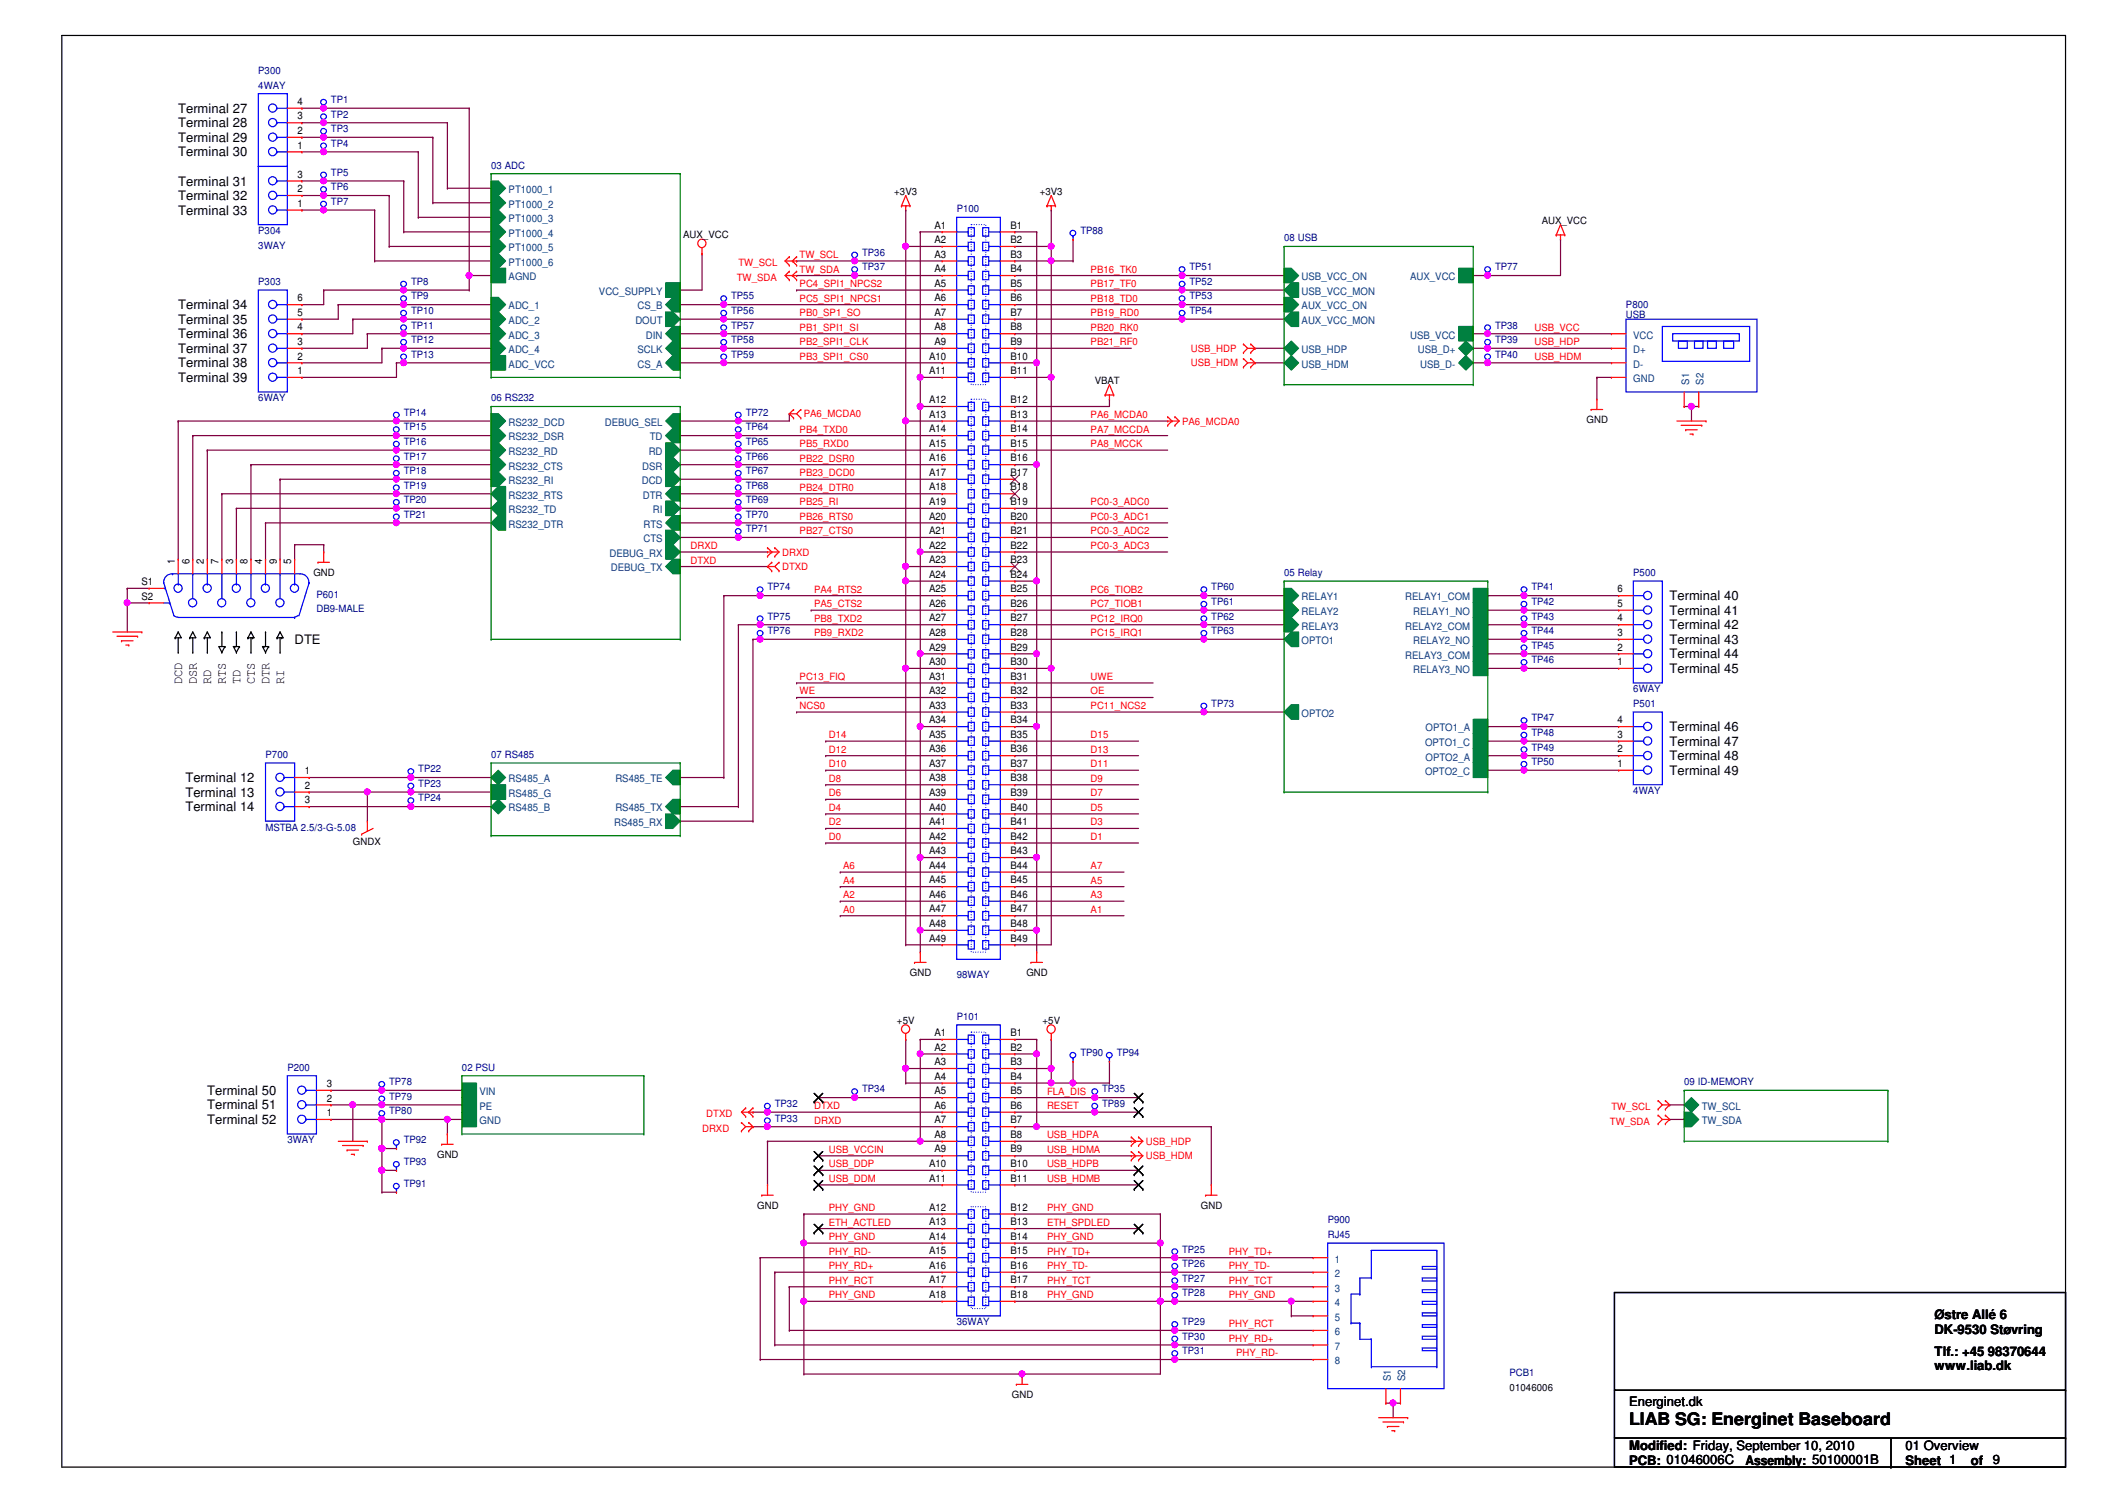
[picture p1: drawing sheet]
<svg xmlns="http://www.w3.org/2000/svg" width="297mm" height="210mm" viewBox="0 0 297 210" stroke-linecap="round" stroke-linejoin="round" font-family="sans-serif">
<defs><g id="words">
<text font-size="2.4" x="227.5" y="199">LIAB SG: Energinet Baseboard</text>
<g font-size="1.8">
<text x="24.9" y="17.8">Terminal 28</text>
<text x="24.9" y="15.7">Terminal 27</text>
<text x="24.9" y="19.8">Terminal 29</text>
<text x="24.9" y="21.8">Terminal 30</text>
<text x="24.9" y="30">Terminal 33</text>
<text x="24.9" y="25.9">Terminal 31</text>
<text x="24.9" y="27.9">Terminal 32</text>
<text x="24.9" y="45.2">Terminal 35</text>
<text x="24.9" y="47.2">Terminal 36</text>
<text x="24.9" y="43.2">Terminal 34</text>
<text x="24.9" y="53.3">Terminal 39</text>
<text x="24.9" y="49.3">Terminal 37</text>
<text x="24.9" y="51.3">Terminal 38</text>
<text x="233.2" y="83.8">Terminal 40</text>
<text x="41.1" y="89.9">DTE</text>
<text x="233.2" y="85.9">Terminal 41</text>
<text x="233.2" y="87.9">Terminal 42</text>
<text x="233.2" y="89.9">Terminal 43</text>
<text x="25.4" y="95.6" transform="rotate(-90 25.4 95.6)">DCD</text>
<text x="27.5" y="95.6" transform="rotate(-90 27.5 95.6)">DSR</text>
<text x="29.5" y="95.6" transform="rotate(-90 29.5 95.6)">RD</text>
<text x="31.5" y="95.6" transform="rotate(-90 31.5 95.6)">RTS</text>
<text x="33.6" y="95.6" transform="rotate(-90 33.6 95.6)">TD</text>
<text x="35.6" y="95.6" transform="rotate(-90 35.6 95.6)">CTS</text>
<text x="37.6" y="95.6" transform="rotate(-90 37.6 95.6)">DTR</text>
<text x="39.7" y="95.6" transform="rotate(-90 39.7 95.6)">RI</text>
<text x="233.2" y="91.9">Terminal 44</text>
<text x="233.2" y="94">Terminal 45</text>
<text x="233.2" y="102.1">Terminal 46</text>
<text x="233.2" y="104.1">Terminal 47</text>
<text x="233.2" y="106.2">Terminal 48</text>
<text x="25.9" y="111.3">Terminal 13</text>
<text x="25.9" y="113.3">Terminal 14</text>
<text x="25.9" y="109.2">Terminal 12</text>
<text x="233.2" y="108.2">Terminal 49</text>
<text x="29" y="152.9">Terminal 50</text>
<text x="29" y="154.9">Terminal 51</text>
<text x="29" y="157">Terminal 52</text>
<text x="270.2" y="184.2">Østre Allé 6</text>
<text x="270.2" y="186.3">DK-9530 Støvring</text>
<text x="270.2" y="189.3">Tlf.: +45 98370644</text>
<text x="270.2" y="191.3">www.liab.dk</text>
<text x="227.5" y="196.4">Energinet.dk</text>
<text x="227.5" y="202.5">Modified: Friday, September 10, 2010</text>
<text x="266.1" y="202.5">01 Overview</text>
<text x="227.5" y="204.6">PCB: 01046006C</text>
<text x="243.8" y="204.6">Assembly: 50100001B</text>
<text x="266.1" y="204.6">Sheet 1</text>
<text x="275.2" y="204.6">of</text>
<text x="278.3" y="204.5">9</text>
</g>
<g font-size="1.4" fill="#000080">
<text x="36.1" y="10.3">P300</text>
<text x="36.1" y="12.4">4WAY</text>
<text x="46.2" y="14.4">TP1</text>
<text x="46.2" y="16.4">TP2</text>
<text x="46.2" y="20.5">TP4</text>
<text x="46.2" y="18.5">TP3</text>
<text x="68.6" y="23.5">03 ADC</text>
<text x="46.2" y="24.6">TP5</text>
<text x="46.2" y="26.6">TP6</text>
<text x="46.2" y="28.6">TP7</text>
<text x="133.6" y="29.6">P100</text>
<text x="36.1" y="32.7">P304</text>
<text x="36.1" y="34.7">3WAY</text>
<text x="120.4" y="35.7">TP36</text>
<text x="150.9" y="32.7">TP88</text>
<text x="179.3" y="33.7">08 USB</text>
<text x="36.1" y="39.8">P303</text>
<text x="57.4" y="39.8">TP8</text>
<text x="57.4" y="41.8">TP9</text>
<text x="102.1" y="41.8">TP55</text>
<text x="120.4" y="37.8">TP37</text>
<text x="166.1" y="39.8">TP52</text>
<text x="166.1" y="41.8">TP53</text>
<text x="166.1" y="37.8">TP51</text>
<text x="208.8" y="37.8">TP77</text>
<text x="57.4" y="43.9">TP10</text>
<text x="57.4" y="45.9">TP11</text>
<text x="57.4" y="47.9">TP12</text>
<text x="102.1" y="43.9">TP56</text>
<text x="102.1" y="47.9">TP58</text>
<text x="102.1" y="45.9">TP57</text>
<text x="166.1" y="43.9">TP54</text>
<text x="208.8" y="45.9">TP38</text>
<text x="208.8" y="47.9">TP39</text>
<text x="227.1" y="43.1">P800</text>
<text x="227.1" y="44.4">USB</text>
<text x="57.4" y="50">TP13</text>
<text x="102.1" y="50">TP59</text>
<text x="208.8" y="50">TP40</text>
<text x="36.1" y="56">6WAY</text>
<text x="56.4" y="58.1">TP14</text>
<text x="68.6" y="56">06 RS232</text>
<text x="104.1" y="58.1">TP72</text>
<text x="56.4" y="62.1">TP16</text>
<text x="56.4" y="64.2">TP17</text>
<text x="56.4" y="60.1">TP15</text>
<text x="104.1" y="60.1">TP64</text>
<text x="104.1" y="64.2">TP66</text>
<text x="104.1" y="62.1">TP65</text>
<text x="56.4" y="66.2">TP18</text>
<text x="56.4" y="68.2">TP19</text>
<text x="56.4" y="70.3">TP20</text>
<text x="104.1" y="66.2">TP67</text>
<text x="104.1" y="70.3">TP69</text>
<text x="104.1" y="68.2">TP68</text>
<text x="56.4" y="72.3">TP21</text>
<text x="104.1" y="74.3">TP71</text>
<text x="104.1" y="72.3">TP70</text>
<text x="44.2" y="83.5">P601</text>
<text x="107.2" y="82.5">TP74</text>
<text x="169.2" y="82.5">TP60</text>
<text x="179.3" y="80.4">05 Relay</text>
<text x="213.9" y="82.5">TP41</text>
<text x="228.1" y="80.4">P500</text>
<text x="44.2" y="85.5">DB9-MALE</text>
<text x="107.2" y="88.6">TP76</text>
<text x="107.2" y="86.5">TP75</text>
<text x="169.2" y="86.5">TP62</text>
<text x="169.2" y="88.6">TP63</text>
<text x="169.2" y="84.5">TP61</text>
<text x="213.9" y="86.5">TP43</text>
<text x="213.9" y="88.6">TP44</text>
<text x="213.9" y="84.5">TP42</text>
<text x="213.9" y="92.6">TP46</text>
<text x="213.9" y="90.6">TP45</text>
<text x="169.2" y="98.7">TP73</text>
<text x="213.9" y="100.8">TP47</text>
<text x="228.1" y="96.7">6WAY</text>
<text x="228.1" y="98.7">P501</text>
<text x="37.1" y="105.8">P700</text>
<text x="58.4" y="107.9">TP22</text>
<text x="68.6" y="105.8">07 RS485</text>
<text x="213.9" y="104.8">TP49</text>
<text x="213.9" y="106.8">TP50</text>
<text x="213.9" y="102.8">TP48</text>
<text x="58.4" y="109.9">TP23</text>
<text x="58.4" y="111.9">TP24</text>
<text x="228.1" y="110.9">4WAY</text>
<text x="37.1" y="116">MSTBA 2.5/3-G-5.08</text>
<text x="133.6" y="136.5">98WAY</text>
<text x="133.6" y="142.4">P101</text>
<text x="40.1" y="149.5">P200</text>
<text x="64.5" y="149.5">02 PSU</text>
<text x="150.9" y="147.5">TP90</text>
<text x="156" y="147.5">TP94</text>
<text x="54.4" y="155.6">TP80</text>
<text x="54.4" y="151.6">TP78</text>
<text x="54.4" y="153.6">TP79</text>
<text x="108.2" y="154.6">TP32</text>
<text x="120.4" y="152.6">TP34</text>
<text x="153.9" y="154.6">TP89</text>
<text x="153.9" y="152.6">TP35</text>
<text x="235.2" y="151.6">09 ID-MEMORY</text>
<text x="40.1" y="159.7">3WAY</text>
<text x="56.4" y="159.7">TP92</text>
<text x="108.2" y="156.6">TP33</text>
<text x="56.4" y="162.7">TP93</text>
<text x="56.4" y="165.8">TP91</text>
<text x="185.4" y="170.9">P900</text>
<text x="185.4" y="172.9">RJ45</text>
<text x="165.1" y="179">TP27</text>
<text x="165.1" y="177">TP26</text>
<text x="165.1" y="174.9">TP25</text>
<text x="133.6" y="185.1">36WAY</text>
<text x="165.1" y="181">TP28</text>
<text x="165.1" y="185.1">TP29</text>
<text x="165.1" y="189.1">TP31</text>
<text x="165.1" y="187.1">TP30</text>
<text x="210.8" y="192.2">PCB1</text>
</g>
<g font-size="1.4">
<text x="41.6" y="16.7">3</text>
<text x="41.6" y="14.6">4</text>
<text x="41.6" y="18.7">2</text>
<text x="41.6" y="20.7">1</text>
<text x="41.6" y="26.8">2</text>
<text x="41.6" y="28.9">1</text>
<text x="41.6" y="24.8">3</text>
<text x="124.9" y="27.2">+3V3</text>
<text x="145.2" y="27.2">+3V3</text>
<text x="95.4" y="33.3">AUX_VCC</text>
<text x="130.5" y="31.9">A1</text>
<text x="130.5" y="34">A2</text>
<text x="130.5" y="36">A3</text>
<text x="141.1" y="31.9">B1</text>
<text x="141.1" y="34">B2</text>
<text x="141.1" y="36">B3</text>
<text x="215.3" y="31.2">AUX_VCC</text>
<text x="130.5" y="38">A4</text>
<text x="130.5" y="40">A5</text>
<text x="141.1" y="38">B4</text>
<text x="141.1" y="40">B5</text>
<text x="41.6" y="46.1">4</text>
<text x="41.6" y="44.1">5</text>
<text x="41.6" y="42.1">6</text>
<text x="130.5" y="42.1">A6</text>
<text x="130.5" y="44.1">A7</text>
<text x="130.5" y="46.1">A8</text>
<text x="141.1" y="42.1">B6</text>
<text x="141.1" y="44.1">B7</text>
<text x="141.1" y="46.1">B8</text>
<text x="41.6" y="50.2">2</text>
<text x="41.6" y="52.2">1</text>
<text x="41.6" y="48.2">3</text>
<text x="129.7" y="50.2">A10</text>
<text x="129.7" y="52.2">A11</text>
<text x="130.5" y="48.2">A9</text>
<text x="141.1" y="48.2">B9</text>
<text x="141.1" y="50.2">B10</text>
<text x="141.1" y="52.2">B11</text>
<text x="152.9" y="53.6">VBAT</text>
<text x="129.7" y="56.3">A12</text>
<text x="129.7" y="58.3">A13</text>
<text x="141.1" y="56.3">B12</text>
<text x="141.1" y="58.3">B13</text>
<text x="221.6" y="59.1">GND</text>
<text x="129.7" y="60.4">A14</text>
<text x="129.7" y="62.4">A15</text>
<text x="129.7" y="64.4">A16</text>
<text x="141.1" y="60.4">B14</text>
<text x="141.1" y="62.4">B15</text>
<text x="141.1" y="64.4">B16</text>
<text x="129.7" y="66.5">A17</text>
<text x="129.7" y="68.5">A18</text>
<text x="129.7" y="70.5">A19</text>
<text x="141.1" y="66.5">B17</text>
<text x="141.1" y="68.5">B18</text>
<text x="141.1" y="70.5">B19</text>
<text x="129.7" y="72.6">A20</text>
<text x="129.7" y="74.6">A21</text>
<text x="129.7" y="76.6">A22</text>
<text x="141.1" y="72.6">B20</text>
<text x="141.1" y="74.6">B21</text>
<text x="141.1" y="76.6">B22</text>
<text x="19.8" y="83.7">S2</text>
<text x="19.8" y="81.7">S1</text>
<text x="24.4" y="78.7" transform="rotate(-90 24.4 78.7)">1</text>
<text x="26.5" y="78.7" transform="rotate(-90 26.5 78.7)">6</text>
<text x="28.5" y="78.7" transform="rotate(-90 28.5 78.7)">2</text>
<text x="30.5" y="78.7" transform="rotate(-90 30.5 78.7)">7</text>
<text x="32.6" y="78.7" transform="rotate(-90 32.6 78.7)">3</text>
<text x="34.6" y="78.7" transform="rotate(-90 34.6 78.7)">8</text>
<text x="36.6" y="78.7" transform="rotate(-90 36.6 78.7)">4</text>
<text x="38.6" y="78.7" transform="rotate(-90 38.6 78.7)">9</text>
<text x="40.7" y="78.7" transform="rotate(-90 40.7 78.7)">5</text>
<text x="43.8" y="80.4">GND</text>
<text x="129.7" y="78.7">A23</text>
<text x="129.7" y="80.7">A24</text>
<text x="129.7" y="82.7">A25</text>
<text x="141.1" y="78.7">B23</text>
<text x="141.1" y="80.7">B24</text>
<text x="141.1" y="82.7">B25</text>
<text x="225.9" y="82.7">6</text>
<text x="129.7" y="84.8">A26</text>
<text x="129.7" y="86.8">A27</text>
<text x="129.7" y="88.8">A28</text>
<text x="141.1" y="84.8">B26</text>
<text x="141.1" y="86.8">B27</text>
<text x="141.1" y="88.8">B28</text>
<text x="225.9" y="88.8">3</text>
<text x="225.9" y="86.8">4</text>
<text x="225.9" y="84.8">5</text>
<text x="129.7" y="90.8">A29</text>
<text x="129.7" y="92.9">A30</text>
<text x="129.7" y="94.9">A31</text>
<text x="141.1" y="90.8">B29</text>
<text x="141.1" y="92.9">B30</text>
<text x="141.1" y="94.9">B31</text>
<text x="225.9" y="90.8">2</text>
<text x="225.9" y="92.9">1</text>
<text x="129.7" y="96.9">A32</text>
<text x="129.7" y="99">A33</text>
<text x="129.7" y="101">A34</text>
<text x="141.1" y="96.9">B32</text>
<text x="141.1" y="99">B33</text>
<text x="141.1" y="101">B34</text>
<text x="225.9" y="101">4</text>
<text x="129.7" y="103">A35</text>
<text x="129.7" y="105.1">A36</text>
<text x="129.7" y="107.1">A37</text>
<text x="141.1" y="103">B35</text>
<text x="141.1" y="105.1">B36</text>
<text x="141.1" y="107.1">B37</text>
<text x="225.9" y="105.1">2</text>
<text x="225.9" y="107.1">1</text>
<text x="225.9" y="103">3</text>
<text x="42.6" y="110.2">2</text>
<text x="42.6" y="108.1">1</text>
<text x="42.6" y="112.2">3</text>
<text x="129.7" y="109.1">A38</text>
<text x="129.7" y="111.2">A39</text>
<text x="129.7" y="113.2">A40</text>
<text x="141.1" y="109.1">B38</text>
<text x="141.1" y="111.2">B39</text>
<text x="141.1" y="113.2">B40</text>
<text x="49.3" y="118">GNDX</text>
<text x="129.7" y="115.2">A41</text>
<text x="129.7" y="117.3">A42</text>
<text x="129.7" y="119.3">A43</text>
<text x="141.1" y="115.2">B41</text>
<text x="141.1" y="117.3">B42</text>
<text x="141.1" y="119.3">B43</text>
<text x="129.7" y="121.3">A44</text>
<text x="129.7" y="123.4">A45</text>
<text x="129.7" y="125.4">A46</text>
<text x="141.1" y="121.3">B44</text>
<text x="141.1" y="123.4">B45</text>
<text x="141.1" y="125.4">B46</text>
<text x="129.7" y="127.4">A47</text>
<text x="129.7" y="129.5">A48</text>
<text x="129.7" y="131.5">A49</text>
<text x="141.1" y="127.4">B47</text>
<text x="141.1" y="129.5">B48</text>
<text x="141.1" y="131.5">B49</text>
<text x="127.1" y="136.3">GND</text>
<text x="143.3" y="136.3">GND</text>
<text x="125.3" y="143">+5V</text>
<text x="145.6" y="143">+5V</text>
<text x="130.5" y="144.7">A1</text>
<text x="130.5" y="146.7">A2</text>
<text x="130.5" y="148.8">A3</text>
<text x="141.1" y="144.7">B1</text>
<text x="141.1" y="146.7">B2</text>
<text x="141.1" y="148.8">B3</text>
<text x="45.6" y="153.8">2</text>
<text x="45.6" y="155.9">1</text>
<text x="45.6" y="151.8">3</text>
<text x="130.5" y="150.8">A4</text>
<text x="130.5" y="152.8">A5</text>
<text x="130.5" y="154.9">A6</text>
<text x="141.1" y="150.8">B4</text>
<text x="141.1" y="152.8">B5</text>
<text x="141.1" y="154.9">B6</text>
<text x="61" y="161.7">GND</text>
<text x="130.5" y="156.9">A7</text>
<text x="130.5" y="158.9">A8</text>
<text x="130.5" y="161">A9</text>
<text x="141.1" y="156.9">B7</text>
<text x="141.1" y="158.9">B8</text>
<text x="141.1" y="161">B9</text>
<text x="129.7" y="163">A10</text>
<text x="129.7" y="165">A11</text>
<text x="141.1" y="163">B10</text>
<text x="141.1" y="165">B11</text>
<text x="105.7" y="168.8">GND</text>
<text x="129.7" y="169.1">A12</text>
<text x="129.7" y="171.1">A13</text>
<text x="129.7" y="173.1">A14</text>
<text x="141.1" y="169.1">B12</text>
<text x="141.1" y="171.1">B13</text>
<text x="141.1" y="173.1">B14</text>
<text x="167.7" y="168.8">GND</text>
<text x="129.7" y="175.2">A15</text>
<text x="129.7" y="177.2">A16</text>
<text x="129.7" y="179.2">A17</text>
<text x="141.1" y="175.2">B15</text>
<text x="141.1" y="177.2">B16</text>
<text x="141.1" y="179.2">B17</text>
<text x="129.7" y="181.3">A18</text>
<text x="141.1" y="181.3">B18</text>
<text x="141.3" y="195.2">GND</text>
<text x="210.8" y="194.2">01046006</text>
</g>
<g font-size="1.4" fill="#004080">
<text x="71" y="27">PT1000_1</text>
<text x="71" y="29">PT1000_2</text>
<text x="71" y="31">PT1000_3</text>
<text x="71" y="33.1">PT1000_4</text>
<text x="71" y="35.1">PT1000_5</text>
<text x="71" y="37.1">PT1000_6</text>
<text x="71" y="39.2">AGND</text>
<text x="83.6" y="41.2">VCC_SUPPLY</text>
<text x="181.8" y="39.2">USB_VCC_ON</text>
<text x="181.8" y="41.2">USB_VCC_MON</text>
<text x="196.9" y="39.2">AUX_VCC</text>
<text x="71" y="43.2">ADC_1</text>
<text x="71" y="45.3">ADC_2</text>
<text x="71" y="47.3">ADC_3</text>
<text x="88.7" y="45.3">DOUT</text>
<text x="89" y="43.2">CS_B</text>
<text x="90.2" y="47.3">DIN</text>
<text x="181.8" y="45.3">AUX_VCC_MON</text>
<text x="181.8" y="43.2">AUX_VCC_ON</text>
<text x="196.9" y="47.3">USB_VCC</text>
<text x="228.1" y="47.3">VCC</text>
<text x="71" y="51.4">ADC_VCC</text>
<text x="71" y="49.3">ADC_4</text>
<text x="89" y="49.3">SCLK</text>
<text x="89" y="51.4">CS_A</text>
<text x="181.8" y="51.4">USB_HDM</text>
<text x="181.8" y="49.3">USB_HDP</text>
<text x="198" y="49.3">USB_D+</text>
<text x="198.3" y="51.4">USB_D-</text>
<text x="228.1" y="51.4">D-</text>
<text x="228.1" y="49.3">D+</text>
<text x="228.1" y="53.4">GND</text>
<text x="235.9" y="53.7" transform="rotate(-90 235.9 53.7)">S1</text>
<text x="237.9" y="53.7" transform="rotate(-90 237.9 53.7)">S2</text>
<text x="71" y="59.5">RS232_DCD</text>
<text x="84.5" y="59.5">DEBUG_SEL</text>
<text x="71" y="65.6">RS232_CTS</text>
<text x="71" y="61.5">RS232_DSR</text>
<text x="71" y="63.5">RS232_RD</text>
<text x="89.7" y="65.6">DSR</text>
<text x="90.6" y="63.5">RD</text>
<text x="90.8" y="61.5">TD</text>
<text x="71" y="69.6">RS232_RTS</text>
<text x="71" y="71.7">RS232_TD</text>
<text x="71" y="67.6">RS232_RI</text>
<text x="89.6" y="67.6">DCD</text>
<text x="89.8" y="69.6">DTR</text>
<text x="91.2" y="71.7">RI</text>
<text x="71" y="73.7">RS232_DTR</text>
<text x="85.1" y="77.8">DEBUG_RX</text>
<text x="89.9" y="73.7">RTS</text>
<text x="89.9" y="75.7">CTS</text>
<text x="85.3" y="79.8">DEBUG_TX</text>
<text x="181.8" y="83.9">RELAY1</text>
<text x="196.3" y="83.9">RELAY1_COM</text>
<text x="181.8" y="85.9">RELAY2</text>
<text x="181.8" y="90">OPTO1</text>
<text x="181.8" y="87.9">RELAY3</text>
<text x="196.3" y="87.9">RELAY2_COM</text>
<text x="197.4" y="90">RELAY2_NO</text>
<text x="197.4" y="85.9">RELAY1_NO</text>
<text x="196.3" y="92">RELAY3_COM</text>
<text x="197.4" y="94">RELAY3_NO</text>
<text x="181.8" y="100.1">OPTO2</text>
<text x="199" y="104.2">OPTO1_C</text>
<text x="199.1" y="106.2">OPTO2_A</text>
<text x="199.1" y="102.2">OPTO1_A</text>
<text x="71" y="109.3">RS485_A</text>
<text x="71" y="113.3">RS485_B</text>
<text x="71" y="111.3">RS485_G</text>
<text x="85.9" y="109.3">RS485_TE</text>
<text x="85.9" y="113.3">RS485_TX</text>
<text x="199" y="108.2">OPTO2_C</text>
<text x="85.8" y="115.4">RS485_RX</text>
<text x="67" y="155">PE</text>
<text x="67" y="153">VIN</text>
<text x="237.7" y="155">TW_SCL</text>
<text x="67" y="157">GND</text>
<text x="237.7" y="157">TW_SDA</text>
<text x="186.4" y="176.3">1</text>
<text x="186.4" y="178.4">2</text>
<text x="186.4" y="180.4">3</text>
<text x="186.4" y="182.4">4</text>
<text x="186.4" y="184.4">5</text>
<text x="186.4" y="186.5">6</text>
<text x="186.4" y="188.5">7</text>
<text x="186.4" y="190.5">8</text>
<text x="194.2" y="192.9" transform="rotate(-90 194.2 192.9)">S1</text>
<text x="196.3" y="192.9" transform="rotate(-90 196.3 192.9)">S2</text>
</g>
<g font-size="1.4" fill="#f00">
<text x="102.9" y="39.2">TW_SDA</text>
<text x="103.1" y="37.2">TW_SCL</text>
<text x="111.7" y="40.1">PC4_SPI1_NPCS2</text>
<text x="111.7" y="36">TW_SCL</text>
<text x="111.7" y="38.1">TW_SDA</text>
<text x="152.3" y="38.1">PB16_TK0</text>
<text x="152.3" y="40.1">PB17_TF0</text>
<text x="111.7" y="42.1">PC5_SPI1_NPCS1</text>
<text x="111.7" y="44.2">PB0_SP1_SO</text>
<text x="111.7" y="46.2">PB1_SPI1_SI</text>
<text x="152.3" y="46.2">PB20_RK0</text>
<text x="152.3" y="42.1">PB18_TD0</text>
<text x="152.3" y="44.2">PB19_RD0</text>
<text x="214.3" y="46.2">USB_VCC</text>
<text x="111.7" y="50.2">PB3_SPI1_CS0</text>
<text x="111.7" y="48.2">PB2_SPI1_CLK</text>
<text x="152.3" y="48.2">PB21_RF0</text>
<text x="166.3" y="51.2">USB_HDM</text>
<text x="166.3" y="49.1">USB_HDP</text>
<text x="214.3" y="48.2">USB_HDP</text>
<text x="214.3" y="50.2">USB_HDM</text>
<text x="112.3" y="58.3">PA6_MCDA0</text>
<text x="152.3" y="58.4">PA6_MCDA0</text>
<text x="165.1" y="59.3">PA6_MCDA0</text>
<text x="111.7" y="62.4">PB5_RXD0</text>
<text x="111.7" y="60.4">PB4_TXD0</text>
<text x="111.7" y="64.5">PB22_DSR0</text>
<text x="152.3" y="62.4">PA8_MCCK</text>
<text x="152.3" y="60.4">PA7_MCCDA</text>
<text x="111.7" y="66.5">PB23_DCD0</text>
<text x="111.7" y="70.6">PB25_RI</text>
<text x="111.7" y="68.5">PB24_DTR0</text>
<text x="152.3" y="70.6">PC0-3_ADC0</text>
<text x="96.4" y="76.7">DRXD</text>
<text x="109.2" y="77.6">DRXD</text>
<text x="111.7" y="72.6">PB26_RTS0</text>
<text x="111.7" y="74.6">PB27_CTS0</text>
<text x="152.3" y="74.6">PC0-3_ADC2</text>
<text x="152.3" y="76.7">PC0-3_ADC3</text>
<text x="152.3" y="72.6">PC0-3_ADC1</text>
<text x="96.4" y="78.7">DTXD</text>
<text x="109.2" y="79.6">DTXD</text>
<text x="113.7" y="82.8">PA4_RTS2</text>
<text x="152.3" y="82.8">PC6_TIOB2</text>
<text x="113.7" y="88.9">PB9_RXD2</text>
<text x="113.7" y="86.8">PB8_TXD2</text>
<text x="113.7" y="84.8">PA5_CTS2</text>
<text x="152.3" y="84.8">PC7_TIOB1</text>
<text x="152.3" y="86.8">PC12_IRQ0</text>
<text x="152.3" y="88.9">PC15_IRQ1</text>
<text x="111.7" y="95">PC13_FIQ</text>
<text x="152.3" y="95">UWE</text>
<text x="111.7" y="97">WE</text>
<text x="111.7" y="99">NCS0</text>
<text x="152.3" y="97">OE</text>
<text x="152.3" y="99">PC11_NCS2</text>
<text x="115.7" y="107.1">D10</text>
<text x="115.7" y="103.1">D14</text>
<text x="115.7" y="105.1">D12</text>
<text x="152.3" y="105.1">D13</text>
<text x="152.3" y="107.1">D11</text>
<text x="152.3" y="103.1">D15</text>
<text x="115.7" y="111.2">D6</text>
<text x="115.7" y="113.2">D4</text>
<text x="115.7" y="109.2">D8</text>
<text x="152.3" y="111.2">D7</text>
<text x="152.3" y="113.2">D5</text>
<text x="152.3" y="109.2">D9</text>
<text x="115.7" y="117.3">D0</text>
<text x="115.7" y="115.3">D2</text>
<text x="152.3" y="115.3">D3</text>
<text x="152.3" y="117.3">D1</text>
<text x="117.8" y="123.4">A4</text>
<text x="117.8" y="125.4">A2</text>
<text x="117.8" y="121.4">A6</text>
<text x="152.3" y="125.4">A3</text>
<text x="152.3" y="121.4">A7</text>
<text x="152.3" y="123.4">A5</text>
<text x="117.8" y="127.5">A0</text>
<text x="152.3" y="127.5">A1</text>
<text x="113.7" y="154.9">DTXD</text>
<text x="146.2" y="152.9">FLA_DIS</text>
<text x="146.2" y="154.9">RESET</text>
<text x="225" y="155">TW_SCL</text>
<text x="98" y="158.1">DRXD</text>
<text x="98.6" y="156">DTXD</text>
<text x="113.7" y="156.9">DRXD</text>
<text x="115.7" y="161">USB_VCCIN</text>
<text x="146.2" y="161">USB_HDMA</text>
<text x="146.2" y="159">USB_HDPA</text>
<text x="160" y="161.9">USB_HDM</text>
<text x="160" y="159.9">USB_HDP</text>
<text x="224.8" y="157.1">TW_SDA</text>
<text x="115.7" y="163">USB_DDP</text>
<text x="115.7" y="165.1">USB_DDM</text>
<text x="146.2" y="163">USB_HDPB</text>
<text x="146.2" y="165.1">USB_HDMB</text>
<text x="115.7" y="173.2">PHY_GND</text>
<text x="115.7" y="171.2">ETH_ACTLED</text>
<text x="115.7" y="169.1">PHY_GND</text>
<text x="146.2" y="173.2">PHY_GND</text>
<text x="146.2" y="171.2">ETH_SPDLED</text>
<text x="146.2" y="169.1">PHY_GND</text>
<text x="115.7" y="179.3">PHY_RCT</text>
<text x="115.7" y="175.2">PHY_RD-</text>
<text x="115.7" y="177.2">PHY_RD+</text>
<text x="146.2" y="175.2">PHY_TD+</text>
<text x="146.2" y="177.2">PHY_TD-</text>
<text x="146.2" y="179.3">PHY_TCT</text>
<text x="171.6" y="175.2">PHY_TD+</text>
<text x="171.6" y="179.3">PHY_TCT</text>
<text x="171.6" y="177.2">PHY_TD-</text>
<text x="115.7" y="181.3">PHY_GND</text>
<text x="146.2" y="181.3">PHY_GND</text>
<text x="171.6" y="181.3">PHY_GND</text>
<text x="171.6" y="185.4">PHY_RCT</text>
<text x="171.6" y="187.4">PHY_RD+</text>
<text x="172.6" y="189.4">PHY_RD-</text>
</g>
</g></defs>
<g fill="none" stroke="#000" stroke-width=".17">
<path d="M8.6 5h279.9v199.9h-279.9zM24.5 89.1h.1M24.9 91.1h.1M24.9 88.3h.1M24.9 88.3l.4 .8h-.8M24.9 89.1v2M24.9 88.3l-.4 .8M26.5 89.1h.1M26.9 88.3h.1M26.9 91.1h.1M26.9 88.3l.4 .8h-.8M26.9 88.3l-.4 .8"/>
<path d="M26.9 89.1v2M28.5 89.1h.1M29 88.3h.1M29 91.1h.1M29 88.3l.4 .8h-.9M29 89.1v2M29 88.3l-.5 .8M31 88.3h.1M31 91.1h.1M31 88.3v2M31.4 90.3h.1M31.4 90.3h-.8l.4 .8"/>
<path d="M31.4 90.3l-.4 .8M32.8 90.3h.1M33 91.1h.1M33 88.3h.1M33 88.3v2M33.4 90.3h.1M33.4 90.3h-.8l.4 .8M33.4 90.3l-.4 .8M34.6 89.1h.1M35 88.3h.1M35 91.1h.1M35 88.3l.5 .8h-.9"/>
<path d="M35 88.3l-.4 .8M35 89.1v2M35.3 89.1h.1M36.9 90.3h.1M37.1 88.3h.1M37.1 91.1h.1M37.1 88.3v2M37.5 90.3h.1M37.5 90.3h-.8l.4 .8M37.5 90.3l-.4 .8M38.7 89.1h.1M39.1 88.3h.1"/>
<path d="M39.1 91.1h.1M39.1 88.3l.4 .8h-.8M39.1 89.1v2M39.1 88.3l-.4 .8M39.3 89.1h.1"/>
</g>
<path d="M146.8 149.2h.1M146.8 149.2v2.1" fill="none" stroke="#800040" stroke-width=".17"/>
<circle cx="146.8" cy="149.2" r=".4" fill="#f0f"/>
<circle cx="146.8" cy="149.2" r=".4" fill="none" stroke="#f0f" stroke-width=".17"/>
<path d="M154.9 55.8h.1M154.9 55.8v1M126.5 149.2h.1M126.5 149.2v2.1M126.5 149.2h5.1M141.7 149.2h.1M141.7 151.3h.1M141.7 151.3h5.1M146.8 145.2h.1M146.8 145.2v4h-5.1" fill="none" stroke="#800040" stroke-width=".17"/>
<circle cx="126.5" cy="149.2" r=".4" fill="#f0f"/>
<circle cx="126.5" cy="149.2" r=".4" fill="none" stroke="#f0f" stroke-width=".17"/>
<path d="M107.2 159.4h.1M107.2 159.4h24.4M119.4 153.3h.1M119.4 153.3h12.2M126.5 145.2h.1M126.5 145.2v4M128.5 159.4h.1" fill="none" stroke="#800040" stroke-width=".17"/>
<circle cx="119.4" cy="153.3" r=".4" fill="#f0f"/>
<circle cx="119.4" cy="153.3" r=".4" fill="none" stroke="#f0f" stroke-width=".17"/>
<g fill="none" stroke="#800040" stroke-width=".17">
<path d="M126.5 151.3h.1M126.5 151.3h5.1M106.2 175.6h.1M106.2 175.6h25.4M108.2 177.7h.1M108.2 177.7h23.4M110.2 179.7h.1M110.2 179.7h21.4M112.3 173.6h.1M112.3 173.6h19.3M164.1 175.6h.1M164.1 175.6h19.3"/>
<path d="M141.7 181.7h.1M141.7 181.7h20.3"/>
</g>
<circle cx="164.1" cy="175.6" r=".4" fill="#f0f"/>
<circle cx="164.1" cy="175.6" r=".4" fill="none" stroke="#f0f" stroke-width=".17"/>
<path d="M141.7 157.4h.1M141.7 157.4h3.1M114.3 171.6h.1M114.3 171.6h17.3M141.7 173.6h.1M141.7 173.6h20.3" fill="none" stroke="#800040" stroke-width=".17"/>
<circle cx="162" cy="173.6" r=".4" fill="#f0f"/>
<circle cx="162" cy="173.6" r=".4" fill="none" stroke="#f0f" stroke-width=".17"/>
<path d="M141.7 171.6h.1M141.7 171.6h17.3M112.3 181.7h.1M112.3 181.7h19.3M164.1 181.7h.1M164.1 181.7h16.2" fill="none" stroke="#800040" stroke-width=".17"/>
<circle cx="164.1" cy="181.7" r=".4" fill="#f0f"/>
<circle cx="164.1" cy="181.7" r=".4" fill="none" stroke="#f0f" stroke-width=".17"/>
<g fill="none" stroke="#800040" stroke-width=".17">
<path d="M126.5 29.3h.1M126.5 29.3v5.1M103.1 58.8h.1M103.1 58.8h7.1M128.5 145.2h.1M128.5 145.2v2M144.8 157.4h.1M144.8 157.4h24.4M169.2 157.4h.1M169.2 157.4v8.1M112.3 169.5h.1M112.3 169.5h19.3"/>
<path d="M141.7 169.5h.1M141.7 169.5h20.3M180.3 183.8h.1M180.3 183.8h3.1"/>
</g>
<circle cx="103.1" cy="58.8" r=".4" fill="#f0f"/>
<circle cx="103.1" cy="58.8" r=".4" fill="none" stroke="#f0f" stroke-width=".17"/>
<path d="M57.4 112.6h.1M57.4 112.6h11.2" fill="none" stroke="#800040" stroke-width=".17"/>
<circle cx="57.4" cy="112.6" r=".4" fill="#f0f"/>
<circle cx="57.4" cy="112.6" r=".4" fill="none" stroke="#f0f" stroke-width=".17"/>
<path d="M57.4 110.6h.1M57.4 110.6h11.2" fill="none" stroke="#800040" stroke-width=".17"/>
<circle cx="57.4" cy="110.6" r=".4" fill="#f0f"/>
<circle cx="57.4" cy="110.6" r=".4" fill="none" stroke="#f0f" stroke-width=".17"/>
<path d="M57.4 108.6h.1M57.4 108.6h11.2" fill="none" stroke="#800040" stroke-width=".17"/>
<circle cx="57.4" cy="108.6" r=".4" fill="#f0f"/>
<circle cx="57.4" cy="108.6" r=".4" fill="none" stroke="#f0f" stroke-width=".17"/>
<g fill="none" stroke="#800040" stroke-width=".17">
<path d="M95 77.1h.1M95 77.1h12.2M101.1 83.2v25.4M103.1 87.2v25.4M105.2 89.3v25.4M95 114.7h.1M95 112.6h.1M95 108.6h.1M95 114.7h10.2M95 112.6h8.1M95 108.6h6.1M101.1 108.6h.1"/>
<path d="M103.1 112.6h.1M105.2 114.7h.1M62.5 156.3h.1M62.5 156.3h2"/>
</g>
<circle cx="62.5" cy="156.3" r=".4" fill="#f0f"/>
<circle cx="62.5" cy="156.3" r=".4" fill="none" stroke="#f0f" stroke-width=".17"/>
<path d="M53.3 154.3h.1M53.3 154.3h11.2" fill="none" stroke="#800040" stroke-width=".17"/>
<circle cx="53.3" cy="154.3" r=".4" fill="#f0f"/>
<circle cx="53.3" cy="154.3" r=".4" fill="none" stroke="#f0f" stroke-width=".17"/>
<path d="M53.3 152.3h.1M53.3 152.3h11.2" fill="none" stroke="#800040" stroke-width=".17"/>
<circle cx="53.3" cy="152.2" r=".4" fill="#f0f"/>
<circle cx="53.3" cy="152.2" r=".4" fill="none" stroke="#f0f" stroke-width=".17"/>
<path d="M45.2 15.1h.1M45.2 15.1h20.3" fill="none" stroke="#800040" stroke-width=".17"/>
<circle cx="45.2" cy="15.1" r=".4" fill="#f0f"/>
<circle cx="45.2" cy="15.1" r=".4" fill="none" stroke="#f0f" stroke-width=".17"/>
<path d="M45.2 17.1h.1M45.2 17.1h17.3" fill="none" stroke="#800040" stroke-width=".17"/>
<circle cx="45.2" cy="17.1" r=".4" fill="#f0f"/>
<circle cx="45.2" cy="17.1" r=".4" fill="none" stroke="#f0f" stroke-width=".17"/>
<path d="M45.2 19.2h.1M45.2 19.2h15.2M62.5 17.1h.1M62.5 17.1v9.2M58.4 30.4h.1M58.4 30.4h10.2M62.5 26.3h.1M62.5 26.3h6.1" fill="none" stroke="#800040" stroke-width=".17"/>
<circle cx="45.2" cy="19.2" r=".4" fill="#f0f"/>
<circle cx="45.2" cy="19.2" r=".4" fill="none" stroke="#f0f" stroke-width=".17"/>
<path d="M60.4 19.2h.1M60.4 19.2v9.1M45.2 21.2h.1M45.2 21.2h13.2M56.4 25.3h.1M56.4 32.4h.1M56.4 25.3v7.1M56.4 32.4h12.2M60.4 28.3h.1M60.4 28.3h8.2" fill="none" stroke="#800040" stroke-width=".17"/>
<circle cx="45.2" cy="21.2" r=".4" fill="#f0f"/>
<circle cx="45.2" cy="21.2" r=".4" fill="none" stroke="#f0f" stroke-width=".17"/>
<path d="M45.2 27.3h.1M45.2 27.3h9.2M58.4 21.2h.1M58.4 21.2v9.2" fill="none" stroke="#800040" stroke-width=".17"/>
<circle cx="45.2" cy="27.3" r=".4" fill="#f0f"/>
<circle cx="45.2" cy="27.3" r=".4" fill="none" stroke="#f0f" stroke-width=".17"/>
<path d="M45.2 25.3h.1M45.2 25.3h11.2M54.4 27.3h.1M54.4 34.4h.1M54.4 27.3v7.1M54.4 34.4h14.2" fill="none" stroke="#800040" stroke-width=".17"/>
<circle cx="45.2" cy="25.2" r=".4" fill="#f0f"/>
<circle cx="45.2" cy="25.2" r=".4" fill="none" stroke="#f0f" stroke-width=".17"/>
<path d="M45.2 29.3h.1M45.2 29.3h7.1" fill="none" stroke="#800040" stroke-width=".17"/>
<circle cx="45.2" cy="29.3" r=".4" fill="#f0f"/>
<circle cx="45.2" cy="29.3" r=".4" fill="none" stroke="#f0f" stroke-width=".17"/>
<g fill="none" stroke="#800040" stroke-width=".17">
<path d="M52.3 29.3h.1M52.3 36.4h.1M52.3 29.3v7.1M52.3 36.4h16.3M65.5 38.5h.1M65.5 38.5h3.1M42.2 44.6h.1M45.2 40.5h.1M45.2 40.5v2M47.2 42.5h.1M47.2 42.5v2.1h-5M56.4 42.5h.1"/>
<path d="M56.4 42.5h12.2"/>
</g>
<circle cx="56.4" cy="42.5" r=".4" fill="#f0f"/>
<circle cx="56.4" cy="42.5" r=".4" fill="none" stroke="#f0f" stroke-width=".17"/>
<path d="M42.2 46.6h.1M49.3 44.6h.1M49.3 44.6v2h-7.1M56.4 44.6h.1M56.4 44.6h12.2" fill="none" stroke="#800040" stroke-width=".17"/>
<circle cx="56.4" cy="44.6" r=".4" fill="#f0f"/>
<circle cx="56.4" cy="44.6" r=".4" fill="none" stroke="#f0f" stroke-width=".17"/>
<path d="M56.4 48.6h.1M56.4 48.6h12.2" fill="none" stroke="#800040" stroke-width=".17"/>
<circle cx="56.4" cy="48.6" r=".4" fill="#f0f"/>
<circle cx="56.4" cy="48.6" r=".4" fill="none" stroke="#f0f" stroke-width=".17"/>
<path d="M42.2 48.6h.1M51.3 46.6h.1M51.3 46.6v2h-9.1M56.4 46.6h.1M56.4 46.6h12.2" fill="none" stroke="#800040" stroke-width=".17"/>
<circle cx="56.4" cy="46.6" r=".4" fill="#f0f"/>
<circle cx="56.4" cy="46.6" r=".4" fill="none" stroke="#f0f" stroke-width=".17"/>
<path d="M42.2 52.7h.1M55.4 50.7h.1M55.4 50.7v2h-13.2M56.4 50.7h.1M56.4 50.7h12.2" fill="none" stroke="#800040" stroke-width=".17"/>
<circle cx="56.4" cy="50.6" r=".4" fill="#f0f"/>
<circle cx="56.4" cy="50.6" r=".4" fill="none" stroke="#f0f" stroke-width=".17"/>
<path d="M65.5 15.1h.1M65.5 15.1v23.4M42.2 50.7h.1M42.2 42.5h.1M42.2 42.5h3M53.3 48.6h.1M53.3 48.6v2.1h-11.1" fill="none" stroke="#800040" stroke-width=".17"/>
<circle cx="65.5" cy="38.5" r=".4" fill="#f0f"/>
<circle cx="65.5" cy="38.5" r=".4" fill="none" stroke="#f0f" stroke-width=".17"/>
<path d="M164.1 179.7h.1M164.1 179.7h19.3" fill="none" stroke="#800040" stroke-width=".17"/>
<circle cx="164.1" cy="179.7" r=".4" fill="#f0f"/>
<circle cx="164.1" cy="179.7" r=".4" fill="none" stroke="#f0f" stroke-width=".17"/>
<path d="M164.1 177.7h.1M164.1 177.7h19.3" fill="none" stroke="#800040" stroke-width=".17"/>
<circle cx="164.1" cy="177.6" r=".4" fill="#f0f"/>
<circle cx="164.1" cy="177.6" r=".4" fill="none" stroke="#f0f" stroke-width=".17"/>
<path d="M106.2 175.6h.1M106.2 175.6v14.3M108.2 177.7h.1M108.2 177.7v10.1M110.2 179.7h.1M110.2 179.7v6.1M162 173.6h.1M162 173.6v8.1M142.7 191.9h.1M142.7 191.9h19.3" fill="none" stroke="#800040" stroke-width=".17"/>
<circle cx="142.7" cy="191.9" r=".4" fill="#f0f"/>
<circle cx="142.7" cy="191.9" r=".4" fill="none" stroke="#f0f" stroke-width=".17"/>
<path d="M162 181.7h.1M162 181.7v10.2" fill="none" stroke="#800040" stroke-width=".17"/>
<circle cx="162" cy="181.7" r=".4" fill="#f0f"/>
<circle cx="162" cy="181.7" r=".4" fill="none" stroke="#f0f" stroke-width=".17"/>
<path d="M112.3 181.7h.1M112.3 181.7v10.2" fill="none" stroke="#800040" stroke-width=".17"/>
<circle cx="112.2" cy="181.7" r=".4" fill="#f0f"/>
<circle cx="112.2" cy="181.7" r=".4" fill="none" stroke="#f0f" stroke-width=".17"/>
<path d="M112.3 173.6h.1M112.3 173.6v8.1" fill="none" stroke="#800040" stroke-width=".17"/>
<circle cx="112.2" cy="173.6" r=".4" fill="#f0f"/>
<circle cx="112.2" cy="173.6" r=".4" fill="none" stroke="#f0f" stroke-width=".17"/>
<path d="M207.8 38.5h.1M217.9 33.4h.1M217.9 33.4v5.1h-10.1M112.3 169.5h.1M112.3 169.5v4.1M162 169.5h.1M162 169.5v4.1" fill="none" stroke="#800040" stroke-width=".17"/>
<circle cx="207.7" cy="38.5" r=".4" fill="#f0f"/>
<circle cx="207.7" cy="38.5" r=".4" fill="none" stroke="#f0f" stroke-width=".17"/>
<path d="M98 35.4h.1M98 35.4v5.1h-3M95 40.5h.1M175.3 50.7h.1M175.3 48.6h.1M175.3 50.7h4M175.3 48.6h4M207.8 48.6h.1M207.8 48.6h17.2" fill="none" stroke="#800040" stroke-width=".17"/>
<circle cx="207.7" cy="48.6" r=".4" fill="#f0f"/>
<circle cx="207.7" cy="48.6" r=".4" fill="none" stroke="#f0f" stroke-width=".17"/>
<path d="M207.8 50.7h.1M207.8 50.7h17.2" fill="none" stroke="#800040" stroke-width=".17"/>
<circle cx="207.7" cy="50.6" r=".4" fill="#f0f"/>
<circle cx="207.7" cy="50.6" r=".4" fill="none" stroke="#f0f" stroke-width=".17"/>
<path d="M223 52.7h.1M223 52.7h2M236.2 56.8h.1M236.2 56.8h1" fill="none" stroke="#800040" stroke-width=".17"/>
<circle cx="236.2" cy="56.7" r=".4" fill="#f0f"/>
<circle cx="236.2" cy="56.7" r=".4" fill="none" stroke="#f0f" stroke-width=".17"/>
<path d="M207.8 46.6h.1M207.8 46.6h17.2M223 52.7h.1M223 52.7v3.1" fill="none" stroke="#800040" stroke-width=".17"/>
<circle cx="207.7" cy="46.6" r=".4" fill="#f0f"/>
<circle cx="207.7" cy="46.6" r=".4" fill="none" stroke="#f0f" stroke-width=".17"/>
<g fill="none" stroke="#800040" stroke-width=".17">
<path d="M24.9 58.8h.1M24.9 58.8v19.3M235.2 56.8h.1M235.2 56.8h1M236.2 56.8h.1M236.2 56.8v2M26.9 60.8h.1M26.9 60.8v17.3M29 62.9h.1M29 62.9v15.2M31 69h.1M31 69v9.1"/>
<path d="M33 71h.1M33 71v7.1M35 64.9h.1M35 64.9v13.2M37.1 73h.1M37.1 73v5.1M39.1 66.9h.1M39.1 66.9v11.2M41.1 76.1h.1M41.1 76.1v2M41.1 76.1h4.1M45.2 76.1h.1"/>
<path d="M45.2 76.1v1M17.8 82.2h.1M17.8 84.2h.1M17.8 82.2v2M17.8 84.2h3"/>
</g>
<circle cx="17.8" cy="84.2" r=".4" fill="#f0f"/>
<circle cx="17.8" cy="84.2" r=".4" fill="none" stroke="#f0f" stroke-width=".17"/>
<path d="M55.4 73h.1M55.4 73h13.2M17.8 84.2h.1M17.8 82.2h.1M17.8 84.2v4.1M17.8 82.2h3" fill="none" stroke="#800040" stroke-width=".17"/>
<circle cx="55.3" cy="73" r=".4" fill="#f0f"/>
<circle cx="55.3" cy="73" r=".4" fill="none" stroke="#f0f" stroke-width=".17"/>
<path d="M55.4 71h.1M55.4 71h13.2" fill="none" stroke="#800040" stroke-width=".17"/>
<circle cx="55.3" cy="71" r=".4" fill="#f0f"/>
<circle cx="55.3" cy="71" r=".4" fill="none" stroke="#f0f" stroke-width=".17"/>
<path d="M55.4 69h.1M55.4 69h13.2" fill="none" stroke="#800040" stroke-width=".17"/>
<circle cx="55.3" cy="68.9" r=".4" fill="#f0f"/>
<circle cx="55.3" cy="68.9" r=".4" fill="none" stroke="#f0f" stroke-width=".17"/>
<path d="M55.4 66.9h.1M55.4 66.9h13.2" fill="none" stroke="#800040" stroke-width=".17"/>
<circle cx="55.3" cy="66.9" r=".4" fill="#f0f"/>
<circle cx="55.3" cy="66.9" r=".4" fill="none" stroke="#f0f" stroke-width=".17"/>
<path d="M55.4 62.9h.1M55.4 62.9h13.2" fill="none" stroke="#800040" stroke-width=".17"/>
<circle cx="55.3" cy="62.8" r=".4" fill="#f0f"/>
<circle cx="55.3" cy="62.8" r=".4" fill="none" stroke="#f0f" stroke-width=".17"/>
<path d="M55.4 64.9h.1M55.4 64.9h13.2" fill="none" stroke="#800040" stroke-width=".17"/>
<circle cx="55.3" cy="64.9" r=".4" fill="#f0f"/>
<circle cx="55.3" cy="64.9" r=".4" fill="none" stroke="#f0f" stroke-width=".17"/>
<path d="M55.4 60.8h.1M55.4 60.8h13.2" fill="none" stroke="#800040" stroke-width=".17"/>
<circle cx="55.3" cy="60.8" r=".4" fill="#f0f"/>
<circle cx="55.3" cy="60.8" r=".4" fill="none" stroke="#f0f" stroke-width=".17"/>
<path d="M55.4 58.8h.1M55.4 58.8h13.2" fill="none" stroke="#800040" stroke-width=".17"/>
<circle cx="55.3" cy="58.8" r=".4" fill="#f0f"/>
<circle cx="55.3" cy="58.8" r=".4" fill="none" stroke="#f0f" stroke-width=".17"/>
<path d="M95 79.1h.1M95 79.1h12.2M212.8 103.5h.1M212.8 103.5h13.3" fill="none" stroke="#800040" stroke-width=".17"/>
<circle cx="212.8" cy="103.5" r=".4" fill="#f0f"/>
<circle cx="212.8" cy="103.5" r=".4" fill="none" stroke="#f0f" stroke-width=".17"/>
<path d="M212.8 101.5h.1M212.8 101.5h13.3" fill="none" stroke="#800040" stroke-width=".17"/>
<circle cx="212.8" cy="101.4" r=".4" fill="#f0f"/>
<circle cx="212.8" cy="101.4" r=".4" fill="none" stroke="#f0f" stroke-width=".17"/>
<path d="M212.8 107.6h.1M212.8 107.6h13.3" fill="none" stroke="#800040" stroke-width=".17"/>
<circle cx="212.8" cy="107.5" r=".4" fill="#f0f"/>
<circle cx="212.8" cy="107.5" r=".4" fill="none" stroke="#f0f" stroke-width=".17"/>
<path d="M212.8 105.5h.1M212.8 105.5h13.3" fill="none" stroke="#800040" stroke-width=".17"/>
<circle cx="212.8" cy="105.5" r=".4" fill="#f0f"/>
<circle cx="212.8" cy="105.5" r=".4" fill="none" stroke="#f0f" stroke-width=".17"/>
<path d="M212.8 91.3h.1M212.8 91.3h13.3" fill="none" stroke="#800040" stroke-width=".17"/>
<circle cx="212.8" cy="91.3" r=".4" fill="#f0f"/>
<circle cx="212.8" cy="91.3" r=".4" fill="none" stroke="#f0f" stroke-width=".17"/>
<path d="M212.8 93.3h.1M212.8 93.3h13.3" fill="none" stroke="#800040" stroke-width=".17"/>
<circle cx="212.8" cy="93.3" r=".4" fill="#f0f"/>
<circle cx="212.8" cy="93.3" r=".4" fill="none" stroke="#f0f" stroke-width=".17"/>
<path d="M212.8 89.3h.1M212.8 89.3h13.3" fill="none" stroke="#800040" stroke-width=".17"/>
<circle cx="212.8" cy="89.3" r=".4" fill="#f0f"/>
<circle cx="212.8" cy="89.3" r=".4" fill="none" stroke="#f0f" stroke-width=".17"/>
<path d="M212.8 87.2h.1M212.8 87.2h13.3" fill="none" stroke="#800040" stroke-width=".17"/>
<circle cx="212.8" cy="87.2" r=".4" fill="#f0f"/>
<circle cx="212.8" cy="87.2" r=".4" fill="none" stroke="#f0f" stroke-width=".17"/>
<path d="M212.8 85.2h.1M212.8 85.2h13.3" fill="none" stroke="#800040" stroke-width=".17"/>
<circle cx="212.8" cy="85.2" r=".4" fill="#f0f"/>
<circle cx="212.8" cy="85.2" r=".4" fill="none" stroke="#f0f" stroke-width=".17"/>
<path d="M212.8 83.2h.1M212.8 83.2h13.3" fill="none" stroke="#800040" stroke-width=".17"/>
<circle cx="212.8" cy="83.2" r=".4" fill="#f0f"/>
<circle cx="212.8" cy="83.2" r=".4" fill="none" stroke="#f0f" stroke-width=".17"/>
<g fill="none" stroke="#800040" stroke-width=".17">
<path d="M141.7 97.4h.1M141.7 97.4h19.3M168.1 99.4h.1M168.1 99.4h11.2M141.7 115.7h.1M141.7 117.7h.1M141.7 111.6h.1M141.7 113.7h.1M141.7 105.5h.1M141.7 107.6h.1M141.7 109.6h.1M141.7 115.7h17.3"/>
<path d="M141.7 117.7h17.3M141.7 111.6h17.3M141.7 113.7h17.3M141.7 105.5h17.3M141.7 107.6h17.3M141.7 109.6h17.3M117.3 123.8h.1M117.3 125.9h.1M117.3 121.8h.1M117.3 127.9h.1M117.3 123.8h14.3M117.3 125.9h14.3"/>
<path d="M117.3 121.8h14.3M117.3 127.9h14.3M126.5 132h.1M126.5 132h5.1M128.5 129.9h.1M128.5 129.9h3.1M141.7 129.9h.1M141.7 132h.1M141.7 125.9h.1M141.7 127.9h.1M141.7 121.8h.1M141.7 123.8h.1"/>
<path d="M141.7 129.9h3.1M141.7 123.8h15.3M141.7 125.9h15.3M141.7 121.8h15.3M141.7 132h5.1M141.7 127.9h15.3M144.8 129.9h.1M144.8 129.9v3.1"/>
</g>
<circle cx="168.1" cy="99.4" r=".4" fill="#f0f"/>
<circle cx="168.1" cy="99.4" r=".4" fill="none" stroke="#f0f" stroke-width=".17"/>
<path d="M168.1 89.3h.1M168.1 89.3h11.2M141.7 103.5h.1M141.7 103.5h17.3" fill="none" stroke="#800040" stroke-width=".17"/>
<circle cx="168.1" cy="89.3" r=".4" fill="#f0f"/>
<circle cx="168.1" cy="89.3" r=".4" fill="none" stroke="#f0f" stroke-width=".17"/>
<path d="M141.7 95.4h.1M141.7 95.4h19.3M168.1 87.2h.1M168.1 87.2h11.2M180.3 181.7h.1M180.3 181.7v2.1" fill="none" stroke="#800040" stroke-width=".17"/>
<circle cx="168.1" cy="87.2" r=".4" fill="#f0f"/>
<circle cx="168.1" cy="87.2" r=".4" fill="none" stroke="#f0f" stroke-width=".17"/>
<path d="M168.1 83.2h.1M168.1 83.2h11.2" fill="none" stroke="#800040" stroke-width=".17"/>
<circle cx="168.1" cy="83.2" r=".4" fill="#f0f"/>
<circle cx="168.1" cy="83.2" r=".4" fill="none" stroke="#f0f" stroke-width=".17"/>
<path d="M168.1 85.2h.1M168.1 85.2h11.2" fill="none" stroke="#800040" stroke-width=".17"/>
<circle cx="168.1" cy="85.2" r=".4" fill="#f0f"/>
<circle cx="168.1" cy="85.2" r=".4" fill="none" stroke="#f0f" stroke-width=".17"/>
<path d="M164.1 185.8h.1M164.1 185.8h19.3" fill="none" stroke="#800040" stroke-width=".17"/>
<circle cx="164.1" cy="185.8" r=".4" fill="#f0f"/>
<circle cx="164.1" cy="185.8" r=".4" fill="none" stroke="#f0f" stroke-width=".17"/>
<path d="M128.5 32.4h.1M128.5 32.4v20.3M141.7 75.1h.1M141.7 77.1h.1M141.7 75.1h21.4M141.7 77.1h21.4M194.6 196h.1M194.6 196h1" fill="none" stroke="#800040" stroke-width=".17"/>
<circle cx="194.5" cy="195.9" r=".4" fill="#f0f"/>
<circle cx="194.5" cy="195.9" r=".4" fill="none" stroke="#f0f" stroke-width=".17"/>
<path d="M164.1 189.9h.1M164.1 189.9h19.3" fill="none" stroke="#800040" stroke-width=".17"/>
<circle cx="164.1" cy="189.8" r=".4" fill="#f0f"/>
<circle cx="164.1" cy="189.8" r=".4" fill="none" stroke="#f0f" stroke-width=".17"/>
<path d="M164.1 187.8h.1M164.1 187.8h19.3" fill="none" stroke="#800040" stroke-width=".17"/>
<circle cx="164.1" cy="187.8" r=".4" fill="#f0f"/>
<circle cx="164.1" cy="187.8" r=".4" fill="none" stroke="#f0f" stroke-width=".17"/>
<g fill="none" stroke="#800040" stroke-width=".17">
<path d="M141.7 58.8h.1M141.7 48.6h.1M141.7 56.8h.1M141.7 58.8h21.4M141.7 48.6h16.3M141.7 56.8h13.2M165.1 42.5h.1M165.1 42.5h14.2M141.7 62.9h.1M141.7 71h.1M141.7 73h.1M141.7 60.8h.1"/>
<path d="M141.7 62.9h21.4M141.7 71h21.4M141.7 73h21.4M141.7 60.8h21.4M193.5 196h.1M193.5 196h1.1M194.6 196h.1M194.6 196v2"/>
</g>
<circle cx="165.1" cy="42.5" r=".4" fill="#f0f"/>
<circle cx="165.1" cy="42.5" r=".4" fill="none" stroke="#f0f" stroke-width=".17"/>
<path d="M165.1 44.6h.1M165.1 44.6h14.2" fill="none" stroke="#800040" stroke-width=".17"/>
<circle cx="165.1" cy="44.6" r=".4" fill="#f0f"/>
<circle cx="165.1" cy="44.6" r=".4" fill="none" stroke="#f0f" stroke-width=".17"/>
<path d="M101.1 50.7h.1M101.1 50.7h30.5M141.7 46.6h.1M141.7 46.6h16.3" fill="none" stroke="#800040" stroke-width=".17"/>
<circle cx="101.1" cy="50.6" r=".4" fill="#f0f"/>
<circle cx="101.1" cy="50.6" r=".4" fill="none" stroke="#f0f" stroke-width=".17"/>
<path d="M165.1 38.5h.1M165.1 38.5h14.2" fill="none" stroke="#800040" stroke-width=".17"/>
<circle cx="165.1" cy="38.5" r=".4" fill="#f0f"/>
<circle cx="165.1" cy="38.5" r=".4" fill="none" stroke="#f0f" stroke-width=".17"/>
<path d="M165.1 40.5h.1M165.1 40.5h14.2" fill="none" stroke="#800040" stroke-width=".17"/>
<circle cx="165.1" cy="40.5" r=".4" fill="#f0f"/>
<circle cx="165.1" cy="40.5" r=".4" fill="none" stroke="#f0f" stroke-width=".17"/>
<path d="M101.1 48.6h.1M101.1 48.6h30.5" fill="none" stroke="#800040" stroke-width=".17"/>
<circle cx="101.1" cy="48.6" r=".4" fill="#f0f"/>
<circle cx="101.1" cy="48.6" r=".4" fill="none" stroke="#f0f" stroke-width=".17"/>
<path d="M146.8 93.3h.1M146.8 93.3v38.7" fill="none" stroke="#800040" stroke-width=".17"/>
<circle cx="146.8" cy="93.3" r=".4" fill="#f0f"/>
<circle cx="146.8" cy="93.3" r=".4" fill="none" stroke="#f0f" stroke-width=".17"/>
<path d="M101.1 42.5h.1M101.1 42.5h30.5" fill="none" stroke="#800040" stroke-width=".17"/>
<circle cx="101.1" cy="42.5" r=".4" fill="#f0f"/>
<circle cx="101.1" cy="42.5" r=".4" fill="none" stroke="#f0f" stroke-width=".17"/>
<path d="M101.1 44.6h.1M101.1 44.6h30.5" fill="none" stroke="#800040" stroke-width=".17"/>
<circle cx="101.1" cy="44.6" r=".4" fill="#f0f"/>
<circle cx="101.1" cy="44.6" r=".4" fill="none" stroke="#f0f" stroke-width=".17"/>
<path d="M101.1 46.6h.1M101.1 46.6h30.5" fill="none" stroke="#800040" stroke-width=".17"/>
<circle cx="101.1" cy="46.6" r=".4" fill="#f0f"/>
<circle cx="101.1" cy="46.6" r=".4" fill="none" stroke="#f0f" stroke-width=".17"/>
<path d="M119.4 38.5h.1M119.4 38.5h12.2" fill="none" stroke="#800040" stroke-width=".17"/>
<circle cx="119.4" cy="38.5" r=".4" fill="#f0f"/>
<circle cx="119.4" cy="38.5" r=".4" fill="none" stroke="#f0f" stroke-width=".17"/>
<path d="M111.2 40.5h.1M111.2 40.5h20.4M103.1 62.9h.1M103.1 62.9h28.5" fill="none" stroke="#800040" stroke-width=".17"/>
<circle cx="103.1" cy="62.8" r=".4" fill="#f0f"/>
<circle cx="103.1" cy="62.8" r=".4" fill="none" stroke="#f0f" stroke-width=".17"/>
<path d="M103.1 60.8h.1M103.1 60.8h28.5" fill="none" stroke="#800040" stroke-width=".17"/>
<circle cx="103.1" cy="60.8" r=".4" fill="#f0f"/>
<circle cx="103.1" cy="60.8" r=".4" fill="none" stroke="#f0f" stroke-width=".17"/>
<path d="M119.4 36.4h.1M119.4 36.4h12.2" fill="none" stroke="#800040" stroke-width=".17"/>
<circle cx="119.4" cy="36.4" r=".4" fill="#f0f"/>
<circle cx="119.4" cy="36.4" r=".4" fill="none" stroke="#f0f" stroke-width=".17"/>
<path d="M144.8 119.8h.1M144.8 119.8v10.1" fill="none" stroke="#800040" stroke-width=".17"/>
<circle cx="144.8" cy="129.9" r=".4" fill="#f0f"/>
<circle cx="144.8" cy="129.9" r=".4" fill="none" stroke="#f0f" stroke-width=".17"/>
<circle cx="144.8" cy="119.7" r=".4" fill="#f0f"/>
<circle cx="144.8" cy="119.7" r=".4" fill="none" stroke="#f0f" stroke-width=".17"/>
<path d="M103.1 66.9h.1M103.1 66.9h28.5" fill="none" stroke="#800040" stroke-width=".17"/>
<circle cx="103.1" cy="66.9" r=".4" fill="#f0f"/>
<circle cx="103.1" cy="66.9" r=".4" fill="none" stroke="#f0f" stroke-width=".17"/>
<path d="M103.1 64.9h.1M103.1 64.9h28.5" fill="none" stroke="#800040" stroke-width=".17"/>
<circle cx="103.1" cy="64.9" r=".4" fill="#f0f"/>
<circle cx="103.1" cy="64.9" r=".4" fill="none" stroke="#f0f" stroke-width=".17"/>
<path d="M103.1 73h.1M103.1 73h28.5" fill="none" stroke="#800040" stroke-width=".17"/>
<circle cx="103.1" cy="73" r=".4" fill="#f0f"/>
<circle cx="103.1" cy="73" r=".4" fill="none" stroke="#f0f" stroke-width=".17"/>
<path d="M103.1 71h.1M103.1 71h28.5" fill="none" stroke="#800040" stroke-width=".17"/>
<circle cx="103.1" cy="71" r=".4" fill="#f0f"/>
<circle cx="103.1" cy="71" r=".4" fill="none" stroke="#f0f" stroke-width=".17"/>
<path d="M103.1 69h.1M103.1 69h28.5" fill="none" stroke="#800040" stroke-width=".17"/>
<circle cx="103.1" cy="68.9" r=".4" fill="#f0f"/>
<circle cx="103.1" cy="68.9" r=".4" fill="none" stroke="#f0f" stroke-width=".17"/>
<path d="M103.1 75.1h.1M103.1 75.1h28.5M115.3 117.7h.1M115.3 117.7h16.3" fill="none" stroke="#800040" stroke-width=".17"/>
<circle cx="103.1" cy="75" r=".4" fill="#f0f"/>
<circle cx="103.1" cy="75" r=".4" fill="none" stroke="#f0f" stroke-width=".17"/>
<path d="M126.5 93.3h.1M126.5 93.3v38.7M115.3 111.6h.1M115.3 113.7h.1M115.3 115.7h.1M115.3 107.6h.1M115.3 109.6h.1M115.3 111.6h16.3M115.3 113.7h16.3M115.3 115.7h16.3M115.3 107.6h16.3M115.3 109.6h16.3" fill="none" stroke="#800040" stroke-width=".17"/>
<circle cx="126.5" cy="93.3" r=".4" fill="#f0f"/>
<circle cx="126.5" cy="93.3" r=".4" fill="none" stroke="#f0f" stroke-width=".17"/>
<path d="M111.2 97.4h.1M111.2 99.4h.1M111.2 97.4h20.4M111.2 99.4h20.4M115.3 103.5h.1M115.3 105.5h.1M115.3 103.5h16.3M115.3 105.5h16.3M107.2 159.4h.1M107.2 159.4v6.1M128.5 147.2h.1M128.5 147.2v12.2" fill="none" stroke="#800040" stroke-width=".17"/>
<circle cx="128.5" cy="159.4" r=".4" fill="#f0f"/>
<circle cx="128.5" cy="159.4" r=".4" fill="none" stroke="#f0f" stroke-width=".17"/>
<circle cx="128.5" cy="147.2" r=".4" fill="#f0f"/>
<circle cx="128.5" cy="147.2" r=".4" fill="none" stroke="#f0f" stroke-width=".17"/>
<path d="M106.2 89.3h.1M106.2 89.3h25.4" fill="none" stroke="#800040" stroke-width=".17"/>
<circle cx="106.1" cy="89.3" r=".4" fill="#f0f"/>
<circle cx="106.1" cy="89.3" r=".4" fill="none" stroke="#f0f" stroke-width=".17"/>
<path d="M106.2 87.2h.1M106.2 87.2h25.4M111.2 95.4h.1M111.2 95.4h20.4" fill="none" stroke="#800040" stroke-width=".17"/>
<circle cx="106.1" cy="87.2" r=".4" fill="#f0f"/>
<circle cx="106.1" cy="87.2" r=".4" fill="none" stroke="#f0f" stroke-width=".17"/>
<path d="M128.5 32.4h.1M128.5 32.4h3.1M141.7 32.4h.1M141.7 32.4h3.1M106.2 83.2h.1M106.2 83.2h25.4M113.3 85.2h.1M113.3 85.2h18.3" fill="none" stroke="#800040" stroke-width=".17"/>
<circle cx="106.1" cy="83.2" r=".4" fill="#f0f"/>
<circle cx="106.1" cy="83.2" r=".4" fill="none" stroke="#f0f" stroke-width=".17"/>
<path d="M126.5 34.4h.1M126.5 34.4h5.1M141.7 36.4h.1M141.7 34.4h.1M141.7 34.4h5.1M144.8 32.4h.1M144.8 32.4v18.3h-3.1M146.8 29.3h.1M146.8 34.4h.1M146.8 29.3v7.1h-5.1M141.7 50.7h.1" fill="none" stroke="#800040" stroke-width=".17"/>
<circle cx="146.8" cy="34.4" r=".4" fill="#f0f"/>
<circle cx="146.8" cy="34.4" r=".4" fill="none" stroke="#f0f" stroke-width=".17"/>
<path d="M128.5 52.7h.1M128.5 52.7v4.1" fill="none" stroke="#800040" stroke-width=".17"/>
<circle cx="128.5" cy="52.7" r=".4" fill="#f0f"/>
<circle cx="128.5" cy="52.7" r=".4" fill="none" stroke="#f0f" stroke-width=".17"/>
<path d="M146.8 36.4h.1M146.8 36.4v16.3M128.5 52.7h.1M128.5 52.7h3.1" fill="none" stroke="#800040" stroke-width=".17"/>
<circle cx="146.8" cy="36.4" r=".4" fill="#f0f"/>
<circle cx="146.8" cy="36.4" r=".4" fill="none" stroke="#f0f" stroke-width=".17"/>
<path d="M126.5 34.4h.1M126.5 34.4v24.4M141.7 52.7h.1M141.7 52.7h5.1" fill="none" stroke="#800040" stroke-width=".17"/>
<circle cx="126.5" cy="34.4" r=".4" fill="#f0f"/>
<circle cx="126.5" cy="34.4" r=".4" fill="none" stroke="#f0f" stroke-width=".17"/>
<path d="M126.5 58.8h.1M126.5 58.8h5.1M128.5 56.8h.1M128.5 56.8v20.3" fill="none" stroke="#800040" stroke-width=".17"/>
<circle cx="128.5" cy="56.7" r=".4" fill="#f0f"/>
<circle cx="128.5" cy="56.7" r=".4" fill="none" stroke="#f0f" stroke-width=".17"/>
<path d="M128.5 56.8h.1M128.5 56.8h3.1M126.5 79.1h.1M126.5 79.1h5.1M128.5 77.1h.1M128.5 77.1h3.1M128.5 77.1v14.2M141.7 159.4h.1M141.7 159.4h16.3M141.7 161.4h.1M141.7 161.4h16.3" fill="none" stroke="#800040" stroke-width=".17"/>
<circle cx="128.5" cy="77.1" r=".4" fill="#f0f"/>
<circle cx="128.5" cy="77.1" r=".4" fill="none" stroke="#f0f" stroke-width=".17"/>
<path d="M144.8 147.2h.1M144.8 147.2v10.2" fill="none" stroke="#800040" stroke-width=".17"/>
<circle cx="144.8" cy="157.3" r=".4" fill="#f0f"/>
<circle cx="144.8" cy="157.3" r=".4" fill="none" stroke="#f0f" stroke-width=".17"/>
<circle cx="144.8" cy="147.2" r=".4" fill="#f0f"/>
<circle cx="144.8" cy="147.2" r=".4" fill="none" stroke="#f0f" stroke-width=".17"/>
<path d="M126.5 58.8h.1M126.5 58.8v20.3M126.5 81.2h.1M126.5 81.2h5.1M141.7 147.2h.1M144.8 145.2h.1M144.8 145.2v2h-3.1" fill="none" stroke="#800040" stroke-width=".17"/>
<circle cx="126.5" cy="58.8" r=".4" fill="#f0f"/>
<circle cx="126.5" cy="58.8" r=".4" fill="none" stroke="#f0f" stroke-width=".17"/>
<path d="M126.5 79.1h.1M126.5 79.1v2.1" fill="none" stroke="#800040" stroke-width=".17"/>
<circle cx="126.5" cy="79.1" r=".4" fill="#f0f"/>
<circle cx="126.5" cy="79.1" r=".4" fill="none" stroke="#f0f" stroke-width=".17"/>
<path d="M141.7 145.2h.1M141.7 145.2h3.1M114.3 163.4h.1M114.3 163.4h17.3M180.3 181.7h.1M180.3 181.7h3.1" fill="none" stroke="#800040" stroke-width=".17"/>
<circle cx="180.3" cy="181.7" r=".4" fill="#f0f"/>
<circle cx="180.3" cy="181.7" r=".4" fill="none" stroke="#f0f" stroke-width=".17"/>
<path d="M144.8 64.9h.1M144.8 64.9v16.3M128.5 91.3h.1M128.5 91.3h3.1M114.3 165.5h.1M114.3 165.5h17.3" fill="none" stroke="#800040" stroke-width=".17"/>
<circle cx="144.8" cy="64.9" r=".4" fill="#f0f"/>
<circle cx="144.8" cy="64.9" r=".4" fill="none" stroke="#f0f" stroke-width=".17"/>
<path d="M126.5 93.3h.1M126.5 93.3h5.1M128.5 91.3h.1M128.5 91.3v10.2M141.7 81.2h.1M141.7 81.2h3.1" fill="none" stroke="#800040" stroke-width=".17"/>
<circle cx="128.5" cy="91.3" r=".4" fill="#f0f"/>
<circle cx="128.5" cy="91.3" r=".4" fill="none" stroke="#f0f" stroke-width=".17"/>
<path d="M152.9 155.3h.1M152.9 155.3h6.1M114.3 161.4h.1M114.3 161.4h17.3" fill="none" stroke="#800040" stroke-width=".17"/>
<circle cx="152.9" cy="155.3" r=".4" fill="#f0f"/>
<circle cx="152.9" cy="155.3" r=".4" fill="none" stroke="#f0f" stroke-width=".17"/>
<path d="M126.5 81.2h.1M126.5 81.2v12.1M141.7 93.3h.1M141.7 93.3h5.1M141.7 163.4h.1M141.7 163.4h17.3" fill="none" stroke="#800040" stroke-width=".17"/>
<circle cx="126.5" cy="81.1" r=".4" fill="#f0f"/>
<circle cx="126.5" cy="81.1" r=".4" fill="none" stroke="#f0f" stroke-width=".17"/>
<path d="M144.8 81.2h.1M144.8 81.2v10.1" fill="none" stroke="#800040" stroke-width=".17"/>
<circle cx="144.8" cy="81.1" r=".4" fill="#f0f"/>
<circle cx="144.8" cy="81.1" r=".4" fill="none" stroke="#f0f" stroke-width=".17"/>
<path d="M146.8 52.7h.1M146.8 52.7v40.6M141.7 91.3h.1M141.7 91.3h3.1" fill="none" stroke="#800040" stroke-width=".17"/>
<circle cx="146.8" cy="52.7" r=".4" fill="#f0f"/>
<circle cx="146.8" cy="52.7" r=".4" fill="none" stroke="#f0f" stroke-width=".17"/>
<path d="M107.2 155.3h.1M107.2 155.3h24.4" fill="none" stroke="#800040" stroke-width=".17"/>
<circle cx="107.2" cy="155.3" r=".4" fill="#f0f"/>
<circle cx="107.2" cy="155.3" r=".4" fill="none" stroke="#f0f" stroke-width=".17"/>
<path d="M128.5 101.5h.1M128.5 101.5v18.3M141.7 101.5h.1M141.7 101.5h3.1M141.7 165.5h.1M141.7 165.5h17.3" fill="none" stroke="#800040" stroke-width=".17"/>
<circle cx="128.5" cy="101.4" r=".4" fill="#f0f"/>
<circle cx="128.5" cy="101.4" r=".4" fill="none" stroke="#f0f" stroke-width=".17"/>
<path d="M144.8 91.3h.1M144.8 91.3v10.2M128.5 101.5h.1M128.5 101.5h3.1" fill="none" stroke="#800040" stroke-width=".17"/>
<circle cx="144.8" cy="91.3" r=".4" fill="#f0f"/>
<circle cx="144.8" cy="91.3" r=".4" fill="none" stroke="#f0f" stroke-width=".17"/>
<path d="M107.2 157.4h.1M107.2 157.4h24.4" fill="none" stroke="#800040" stroke-width=".17"/>
<circle cx="107.2" cy="157.3" r=".4" fill="#f0f"/>
<circle cx="107.2" cy="157.3" r=".4" fill="none" stroke="#f0f" stroke-width=".17"/>
<path d="M144.8 101.5h.1M144.8 101.5v18.3" fill="none" stroke="#800040" stroke-width=".17"/>
<circle cx="144.8" cy="101.4" r=".4" fill="#f0f"/>
<circle cx="144.8" cy="101.4" r=".4" fill="none" stroke="#f0f" stroke-width=".17"/>
<path d="M128.5 119.8h.1M128.5 119.8v10.1M141.7 119.8h.1M141.7 119.8h3.1" fill="none" stroke="#800040" stroke-width=".17"/>
<circle cx="128.5" cy="119.7" r=".4" fill="#f0f"/>
<circle cx="128.5" cy="119.7" r=".4" fill="none" stroke="#f0f" stroke-width=".17"/>
<path d="M128.5 119.8h.1M128.5 119.8h3.1M128.5 129.9h.1M128.5 129.9v3.1" fill="none" stroke="#800040" stroke-width=".17"/>
<circle cx="128.5" cy="129.9" r=".4" fill="#f0f"/>
<circle cx="128.5" cy="129.9" r=".4" fill="none" stroke="#f0f" stroke-width=".17"/>
<path d="M144.8 50.7h.1M144.8 50.7v14.2" fill="none" stroke="#800040" stroke-width=".17"/>
<circle cx="144.8" cy="50.6" r=".4" fill="#f0f"/>
<circle cx="144.8" cy="50.6" r=".4" fill="none" stroke="#f0f" stroke-width=".17"/>
<path d="M141.7 64.9h.1M141.7 64.9h3.1M128.5 147.2h.1M128.5 145.2h.1M128.5 147.2h3.1M128.5 145.2h3.1M152.9 153.3h.1M152.9 153.3h6.1" fill="none" stroke="#800040" stroke-width=".17"/>
<circle cx="152.9" cy="153.3" r=".4" fill="#f0f"/>
<circle cx="152.9" cy="153.3" r=".4" fill="none" stroke="#f0f" stroke-width=".17"/>
<g fill="none" stroke="#800040" stroke-width=".17">
<path d="M42.2 15.1h.1M42.2 17.1h.1M42.2 19.2h.1M42.2 15.1h3M42.2 17.1h3M42.2 19.2h3M42.2 21.2h.1M42.2 25.3h.1M42.2 27.3h.1M42.2 29.3h.1M42.2 21.2h3M42.2 25.3h3"/>
<path d="M42.2 27.3h3M42.2 29.3h3M56.4 40.5h.1M56.4 40.5h9.1M233.2 154.3h.1M233.2 156.3h.1M233.2 154.3h2M233.2 156.3h2"/>
</g>
<circle cx="56.4" cy="40.5" r=".4" fill="#f0f"/>
<circle cx="56.4" cy="40.5" r=".4" fill="none" stroke="#f0f" stroke-width=".17"/>
<g fill="none" stroke="#800040" stroke-width=".17">
<path d="M24.9 58.8h.1M24.9 58.8h30.5M47.2 42.5h.1M47.2 42.5h9.2M49.3 44.6h.1M49.3 44.6h7.1M51.3 46.6h.1M51.3 46.6h5.1M53.3 48.6h.1M53.3 48.6h3.1M55.4 50.7h.1M55.4 50.7h1"/>
<path d="M26.9 60.8h.1M26.9 60.8h28.5M29 62.9h.1M29 62.9h26.4M31 69h.1M31 69h24.4M33 71h.1M33 71h22.4M35 64.9h.1M35 64.9h20.4M37.1 73h.1M37.1 73h18.3"/>
<path d="M39.1 66.9h.1M39.1 66.9h16.3M51.3 110.6h.1M51.3 110.6h6.1"/>
</g>
<circle cx="51.3" cy="110.6" r=".4" fill="#f0f"/>
<circle cx="51.3" cy="110.6" r=".4" fill="none" stroke="#f0f" stroke-width=".17"/>
<path d="M43.2 112.6h.1M43.2 112.6h14.2M141.7 175.6h.1M141.7 177.7h.1M141.7 179.7h.1M141.7 175.6h22.4M141.7 177.7h22.4M141.7 179.7h22.4M162 181.7h.1M162 181.7h2.1" fill="none" stroke="#800040" stroke-width=".17"/>
<circle cx="162" cy="181.7" r=".4" fill="#f0f"/>
<circle cx="162" cy="181.7" r=".4" fill="none" stroke="#f0f" stroke-width=".17"/>
<g fill="none" stroke="#800040" stroke-width=".17">
<path d="M111.2 36.4h.1M111.2 38.5h.1M111.2 36.4h8.2M111.2 38.5h8.2M141.7 38.5h.1M141.7 38.5h23.4M205.7 38.5h.1M205.7 38.5h2.1M95 42.5h.1M95 44.6h.1M95 46.6h.1M95 48.6h.1"/>
<path d="M95 50.7h.1M95 58.8h.1M95 46.6h6.1M95 48.6h6.1M95 50.7h6.1M95 42.5h6.1M95 44.6h6.1M95 58.8h8.1M110.2 57.8h.1M110.2 57.8v1M141.7 40.5h.1M141.7 42.5h.1"/>
<path d="M141.7 44.6h.1M141.7 40.5h23.4M141.7 42.5h23.4M141.7 44.6h23.4M205.7 46.6h.1M205.7 48.6h.1M205.7 50.7h.1M205.7 46.6h2.1M205.7 48.6h2.1M205.7 50.7h2.1M95 60.8h.1M95 62.9h.1"/>
<path d="M95 64.9h.1M95 66.9h.1M95 69h.1M95 71h.1M95 73h.1M95 75.1h.1M95 60.8h8.1M95 62.9h8.1M95 64.9h8.1M95 66.9h8.1M95 69h8.1M95 71h8.1"/>
<path d="M95 73h8.1M95 75.1h8.1M101.1 83.2h.1M101.1 83.2h5.1M103.1 87.2h.1M103.1 87.2h3.1M105.2 89.3h.1M105.2 89.3h1M141.7 83.2h.1M141.7 85.2h.1M141.7 87.2h.1M141.7 89.3h.1"/>
<path d="M141.7 99.4h.1M141.7 83.2h26.4M141.7 85.2h26.4M141.7 87.2h26.4M141.7 89.3h26.4M141.7 99.4h26.4M207.8 83.2h.1M207.8 85.2h.1M207.8 87.2h.1M207.8 89.3h.1M207.8 91.3h.1M207.8 93.3h.1"/>
<path d="M207.8 83.2h5M207.8 85.2h5M207.8 87.2h5M207.8 89.3h5M207.8 91.3h5M207.8 93.3h5M43.2 108.6h.1M43.2 110.6h.1M43.2 108.6h14.2M43.2 110.6h8.1M51.3 110.6h.1M51.3 110.6v4.1"/>
<path d="M207.8 101.5h.1M207.8 103.5h.1M207.8 105.5h.1M207.8 107.6h.1M207.8 101.5h5M207.8 103.5h5M207.8 105.5h5M207.8 107.6h5M46.2 152.3h.1M46.2 156.3h.1M46.2 152.3h7.1M46.2 156.3h7.1"/>
<path d="M49.3 154.3h.1M49.3 154.3h4M49.3 154.3v5.1M62.5 158.4h.1M62.5 156.3v2.1M105.2 155.3h.1M105.2 157.4h.1M105.2 155.3h2M105.2 157.4h2M114.3 153.3h.1M114.3 153.3h5.1M141.7 153.3h.1"/>
<path d="M141.7 153.3h11.2M106.2 189.9h.1M106.2 189.9h57.9M108.2 187.8h.1M108.2 187.8h55.9M110.2 185.8h.1M110.2 185.8h53.9"/>
</g>
<circle cx="49.2" cy="154.3" r=".4" fill="#f0f"/>
<circle cx="49.2" cy="154.3" r=".4" fill="none" stroke="#f0f" stroke-width=".17"/>
<g fill="none" stroke="#800040" stroke-width=".17">
<path d="M65.5 38.5v2M146.8 36.4h3.1M149.9 36.4h.1M149.9 33.4h.1M149.9 33.4v3M45.2 40.5h.1M45.2 40.5h11.2M65.5 40.5h.1M46.2 154.3h.1M46.2 154.3h3.1M141.7 155.3h.1M141.7 155.3h11.2"/>
<path d="M146.8 151.3h3.1M149.9 151.3h.1M112.3 191.9h.1M112.3 191.9h30.4"/>
</g>
<circle cx="146.8" cy="151.2" r=".4" fill="#f0f"/>
<circle cx="146.8" cy="151.2" r=".4" fill="none" stroke="#f0f" stroke-width=".17"/>
<circle cx="149.8" cy="151.2" r=".4" fill="#f0f"/>
<circle cx="149.8" cy="151.2" r=".4" fill="none" stroke="#f0f" stroke-width=".17"/>
<path d="M149.9 148.2h.1M149.9 148.2v3.1M53.3 160.4h.1M53.3 160.4h2.1" fill="none" stroke="#800040" stroke-width=".17"/>
<circle cx="53.3" cy="160.4" r=".4" fill="#f0f"/>
<circle cx="53.3" cy="160.4" r=".4" fill="none" stroke="#f0f" stroke-width=".17"/>
<path d="M53.3 163.4h.1M53.3 163.4h2.1" fill="none" stroke="#800040" stroke-width=".17"/>
<circle cx="53.3" cy="163.4" r=".4" fill="#f0f"/>
<circle cx="53.3" cy="163.4" r=".4" fill="none" stroke="#f0f" stroke-width=".17"/>
<path d="M53.3 160.4h.1M53.3 160.4v3" fill="none" stroke="#800040" stroke-width=".17"/>
<circle cx="53.3" cy="160.4" r=".4" fill="#f0f"/>
<circle cx="53.3" cy="160.4" r=".4" fill="none" stroke="#f0f" stroke-width=".17"/>
<path d="M53.3 156.3h.1M53.3 156.3v4.1" fill="none" stroke="#800040" stroke-width=".17"/>
<circle cx="53.3" cy="160.4" r=".4" fill="#f0f"/>
<circle cx="53.3" cy="160.4" r=".4" fill="none" stroke="#f0f" stroke-width=".17"/>
<circle cx="53.3" cy="156.3" r=".4" fill="#f0f"/>
<circle cx="53.3" cy="156.3" r=".4" fill="none" stroke="#f0f" stroke-width=".17"/>
<path d="M53.3 156.3h.1M53.3 156.3h9.2" fill="none" stroke="#800040" stroke-width=".17"/>
<circle cx="53.3" cy="156.3" r=".4" fill="#f0f"/>
<circle cx="53.3" cy="156.3" r=".4" fill="none" stroke="#f0f" stroke-width=".17"/>
<path d="M53.3 166.5h.1M53.3 163.4h.1M53.3 166.5h2.1M53.3 163.4v3.1" fill="none" stroke="#800040" stroke-width=".17"/>
<circle cx="53.3" cy="163.4" r=".4" fill="#f0f"/>
<circle cx="53.3" cy="163.4" r=".4" fill="none" stroke="#f0f" stroke-width=".17"/>
<path d="M149.9 151.3h5M154.9 151.3h.1M154.9 148.2h.1M154.9 148.2v3.1" fill="none" stroke="#800040" stroke-width=".17"/>
<g fill="none" stroke="#f00" stroke-width=".17">
<path d="M45.2 21.2h.1M45.2 25.3h.1M98 35.4h.1M98 34.6v.8M109.6 36.4l.6 .6M109.6 36.4h1.6M109.6 38.5l.6 .6M109.6 38.5h1.6M110.2 37h.1M110.2 35.9h.1M110.2 39.1h.1M110.2 37.9h.1"/>
<path d="M110.2 35.9l-.6 .5M110.2 37.9l-.6 .6M110.7 36.4h.1M110.7 38.5h.1M110.7 36.4l.5 .6M110.7 38.5l.5 .6M111.2 35.9h.1M111.2 37h.1M111.2 36.4h.1M111.2 37.9h.1M111.2 39.1h.1M111.2 38.5h.1"/>
<path d="M111.2 35.9l-.5 .5M111.2 37.9l-.5 .6M125.9 28.7h.1M125.9 28.7h1.2M125.9 28.7l.6-1.4 .6 1.4M126.5 28.7h.1M126.5 28.7v.6M127.1 28.7h.1M131.6 32.4h.1M131.6 34.4h.1M131.6 36.4h.1M131.6 38.5h.1"/>
<path d="M131.6 36.4h2M131.6 38.5h2M131.6 32.4h2M131.6 34.4h2M139.7 36.4h2M139.7 38.5h2M139.7 32.4h2M139.7 34.4h2M141.7 32.4h.1M141.7 34.4h.1M141.7 36.4h.1M141.7 38.5h.1"/>
<path d="M146.2 28.7h.1M146.2 28.7h1.2M146.2 28.7l.6-1.4 .6 1.4M146.8 28.7h.1M146.8 28.7v.6M147.4 28.7h.1M207.8 38.5h.1M217.3 32.8h.1M217.3 32.8h1.2M217.3 32.8l.6-1.4 .6 1.4M217.9 32.8h.1M217.9 32.8v.6"/>
<path d="M218.5 32.8h.1M56.4 44.6h.1M56.4 50.7h.1M56.4 46.6h.1M101.1 44.6h.1M103.1 58.8h.1M110.2 57.8h.1M110.2 57.8l.6 .6M110.2 57.8h1M110.8 57.2h.1M110.8 58.4h.1M110.8 57.2l-.6 .6"/>
<path d="M111.2 57.8l.6 .6M111.8 57.2h.1M111.8 58.4h.1M111.8 57.2l-.6 .6M131.6 40.5h.1M131.6 42.5h.1M131.6 44.6h.1M131.6 46.6h.1M131.6 48.6h.1M131.6 50.7h.1M131.6 52.7h.1M131.6 56.8h.1"/>
<path d="M131.6 58.8h.1M131.6 58.8h2M131.6 50.7h2M131.6 48.6h2M131.6 40.5h2M131.6 42.5h2M131.6 44.6h2M131.6 46.6h2M131.6 52.7h2M131.6 56.8h2M139.7 58.8h2M139.7 50.7h2"/>
<path d="M139.7 48.6h2M139.7 40.5h2M139.7 42.5h2M139.7 44.6h2M139.7 46.6h2M139.7 52.7h2M139.7 56.8h2M141.7 40.5h.1M141.7 42.5h.1M141.7 44.6h.1M141.7 46.6h.1M141.7 48.6h.1"/>
<path d="M141.7 50.7h.1M141.7 52.7h.1M141.7 56.8h.1M141.7 58.8h.1M154.3 55.2h.1M154.3 55.2h1.2M154.3 55.2l.6-1.5 .6 1.5M154.9 55.2h.1M154.9 55.2v.6M155.5 55.2h.1M163.1 59.4h.1M163.1 58.2h.1"/>
<path d="M163.1 58.8h.1M163.1 58.8h1.6M163.1 58.2l.6 .6M163.7 58.8h.1M163.7 58.8l-.6 .6M164.1 58.2h.1M164.1 59.4h.1M164.1 58.2l.6 .6M164.7 58.8l-.6 .6M173.6 50.1h.1M173.6 51.3h.1M173.6 48h.1"/>
<path d="M173.6 49.2h.1M173.6 50.1l.6 .6M173.6 48l.6 .6M174.2 50.7l-.6 .6M174.2 50.7h1.1M174.2 48.6l-.6 .6M174.2 48.6h1.1M174.7 50.1h.1M174.7 51.3h.1M174.7 48h.1M174.7 49.2h.1M174.7 50.1l.6 .6"/>
<path d="M174.7 48l.6 .6M175.3 50.7h.1M175.3 48.6h.1M175.3 50.7l-.6 .6M175.3 48.6l-.6 .6M222.2 57.2h.1M222.2 57.2h1.6M223 55.8h.1M223 55.8v1.4M234.2 58.8h4M234.8 59.4h2.9M237.7 59.4h.1"/>
<path d="M238.2 58.8h.1M44.4 78.5h.1M44.4 78.5h1.6M45.2 77.1h.1M45.2 77.1v1.4M55.4 66.9h.1M103.1 66.9h.1M107.2 79.1h.1M107.2 76.5h.1M107.2 77.7h.1M107.2 77.1h.1M107.2 79.1l.6 .6"/>
<path d="M107.2 79.1h1M107.2 76.5l.6 .6M107.2 77.1h1.6M107.8 79.7h.1M107.8 78.5h.1M107.8 77.1h.1M107.8 78.5l-.6 .6M107.8 77.1l-.6 .6M108.2 77.7h.1M108.2 76.5h.1M108.2 79.1l.6 .6M108.2 76.5l.6 .6"/>
<path d="M108.8 79.7h.1M108.8 78.5h.1M108.8 78.5l-.6 .6M108.8 77.1l-.6 .6M131.6 60.8h.1M131.6 62.9h.1M131.6 64.9h.1M131.6 66.9h.1M131.6 69h.1M131.6 71h.1M131.6 73h.1M131.6 75.1h.1"/>
<path d="M131.6 77.1h.1M131.6 79.1h.1M131.6 79.1h2M131.6 77.1h2M131.6 60.8h2M131.6 62.9h2M131.6 64.9h2M131.6 66.9h2M131.6 69h2M131.6 71h2M131.6 73h2M131.6 75.1h2"/>
<path d="M139.7 79.1h2M139.7 77.1h2M139.7 60.8h2M139.7 62.9h2M139.7 64.9h2M139.7 66.9h2M139.7 69h2M139.7 71h2M139.7 73h2M139.7 75.1h2M141.7 60.8h.1M141.7 62.9h.1"/>
<path d="M141.7 64.9h.1M141.7 66.9h.1M141.7 69h.1M141.7 71h.1M141.7 73h.1M141.7 75.1h.1M141.7 77.1h.1M141.7 79.1h.1M235.4 60h.1M235.4 60h1.6M236 60.6h.4M236.4 60.6h.1"/>
<path d="M15.7 88.3h4.1M16.3 88.9h2.9M17 89.5h.1M17 89.5h1.6M17.6 90.1h.4M18 90.1h.1M19.2 88.9h.1M19.8 88.3h.1M131.6 81.2h.1M131.6 83.2h.1M131.6 85.2h.1M131.6 87.2h.1"/>
<path d="M131.6 89.3h.1M131.6 91.3h.1M131.6 93.3h.1M131.6 95.4h.1M131.6 97.4h.1M131.6 99.4h.1M131.6 81.2h2M131.6 83.2h2M131.6 85.2h2M131.6 87.2h2M131.6 89.3h2M131.6 91.3h2"/>
<path d="M131.6 93.3h2M131.6 95.4h2M131.6 97.4h2M131.6 99.4h2M139.7 81.2h2M139.7 83.2h2M139.7 85.2h2M139.7 87.2h2M139.7 89.3h2M139.7 91.3h2M139.7 93.3h2M139.7 95.4h2"/>
<path d="M139.7 97.4h2M139.7 99.4h2M141.7 81.2h.1M141.7 83.2h.1M141.7 85.2h.1M141.7 87.2h.1M141.7 89.3h.1M141.7 91.3h.1M141.7 93.3h.1M141.7 95.4h.1M141.7 97.4h.1M141.7 99.4h.1"/>
<path d="M212.8 87.2h.1M212.8 93.3h.1M41.1 110.6h2.1M41.1 108.6h2.1M41.1 112.6h2.1M43.2 110.6h.1M43.2 108.6h.1M43.2 112.6h.1M50.5 116.5h.1M51.3 114.7h.1M51.3 114.7v1.4M52.1 115.7l-1.6 .8"/>
<path d="M57.4 110.6h.1M131.6 101.5h.1M131.6 103.5h.1M131.6 105.5h.1M131.6 107.6h.1M131.6 109.6h.1M131.6 111.6h.1M131.6 113.7h.1M131.6 115.7h.1M131.6 117.7h.1M131.6 119.8h.1M131.6 101.5h2"/>
<path d="M131.6 103.5h2M131.6 105.5h2M131.6 107.6h2M131.6 109.6h2M131.6 111.6h2M131.6 113.7h2M131.6 115.7h2M131.6 117.7h2M131.6 119.8h2M139.7 101.5h2M139.7 103.5h2M139.7 105.5h2"/>
<path d="M139.7 107.6h2M139.7 109.6h2M139.7 111.6h2M139.7 113.7h2M139.7 115.7h2M139.7 117.7h2M139.7 119.8h2M141.7 101.5h.1M141.7 103.5h.1M141.7 105.5h.1M141.7 107.6h.1M141.7 109.6h.1"/>
<path d="M141.7 111.6h.1M141.7 113.7h.1M141.7 115.7h.1M141.7 117.7h.1M141.7 119.8h.1M212.8 105.5h.1M127.7 134.4h.1M127.7 134.4h1.6M128.5 133h.1M128.5 133v1.4M131.6 121.8h.1M131.6 123.8h.1"/>
<path d="M131.6 125.9h.1M131.6 127.9h.1M131.6 129.9h.1M131.6 132h.1M131.6 121.8h2M131.6 123.8h2M131.6 125.9h2M131.6 127.9h2M131.6 129.9h2M131.6 132h2M139.7 121.8h2M139.7 123.8h2"/>
<path d="M139.7 125.9h2M139.7 127.9h2M139.7 129.9h2M139.7 132h2M141.7 121.8h.1M141.7 123.8h.1M141.7 125.9h.1M141.7 127.9h.1M141.7 129.9h.1M141.7 132h.1M144 134.4h.1M144 134.4h1.6"/>
<path d="M144.8 133h.1M144.8 133v1.4M47.2 159.4h4.1M47.8 160h2.9M50.7 160h.1M51.3 159.4h.1M53.3 156.3h.1M61.7 159.8h.1M61.7 159.8h1.6M62.5 158.4h.1M62.5 158.4v1.4M103.5 157.9h.1"/>
<path d="M103.5 156.8h.1M103.5 155.3l.6 .6M103.5 155.3h1.7M103.5 156.8l.6 .6M104.1 155.9h.1M104.1 154.7h.1M104.1 154.7l-.6 .6M104.1 157.4l-.6 .5M104.1 157.4h1.1M104.6 155.3h.1M104.6 157.9h.1M104.6 156.8h.1"/>
<path d="M104.6 155.3l.6 .6M104.6 156.8l.6 .6M105.2 154.7h.1M105.2 155.9h.1M105.2 155.3h.1M105.2 157.4h.1M105.2 154.7l-.6 .6M105.2 157.4l-.6 .5M126.5 145.2h.1M126.5 144.4v.8M131.6 145.2h.1M131.6 147.2h.1"/>
<path d="M131.6 149.2h.1M131.6 151.3h.1M131.6 153.3h.1M131.6 155.3h.1M131.6 157.4h.1M131.6 159.4h.1M131.6 159.4h2M131.6 155.3h2M131.6 157.4h2M131.6 145.2h2M131.6 147.2h2M131.6 149.2h2"/>
<path d="M131.6 151.3h2M131.6 153.3h2M139.7 159.4h2M139.7 155.3h2M139.7 157.4h2M139.7 145.2h2M139.7 147.2h2M139.7 149.2h2M139.7 151.3h2M139.7 153.3h2M141.7 145.2h.1M141.7 147.2h.1"/>
<path d="M141.7 149.2h.1M141.7 151.3h.1M141.7 153.3h.1M141.7 155.3h.1M141.7 157.4h.1M141.7 159.4h.1M146.8 145.2h.1M146.8 144.4v.8M158 160h.1M158 158.8h.1M158 159.4h.1M158 159.4h1.6"/>
<path d="M158 158.8l.6 .6M158.6 159.4h.1M158.6 159.4l-.6 .6M159 158.8h.1M159 160h.1M159 158.8l.6 .6M159.6 159.4l-.6 .6M231.6 154.9h.1M231.6 153.7h.1M231.6 156.9h.1M231.6 155.7h.1M231.6 153.7l.6 .6"/>
<path d="M231.6 155.7l.6 .6M232.2 154.3l-.6 .6M232.2 154.3h1M232.2 156.3l-.6 .6M232.2 156.3h1M232.6 154.9h.1M232.6 153.7h.1M232.6 156.9h.1M232.6 155.7h.1M232.6 153.7l.6 .6M232.6 155.7l.6 .6M233.2 154.3h.1"/>
<path d="M233.2 156.3h.1M233.2 154.3l-.6 .6M233.2 156.3l-.6 .6M48.5 160.6h.1M48.5 160.6h1.6M49.1 161.2h.4M49.5 161.2h.1M55.4 163.4h.1M55.4 160.4h.1M106.4 166.9h.1M106.4 166.9h1.6M107.2 165.5h.1"/>
<path d="M107.2 165.5v1.4M131.6 161.4h.1M131.6 163.4h.1M131.6 165.5h.1M131.6 169.5h.1M131.6 171.6h.1M131.6 173.6h.1M131.6 175.6h.1M131.6 177.7h.1M131.6 179.7h.1M131.6 161.4h2M131.6 163.4h2"/>
<path d="M131.6 165.5h2M131.6 169.5h2M131.6 171.6h2M131.6 173.6h2M131.6 175.6h2M131.6 177.7h2M131.6 179.7h2M139.7 161.4h2M139.7 163.4h2M139.7 165.5h2M139.7 169.5h2M139.7 171.6h2"/>
<path d="M139.7 173.6h2M139.7 175.6h2M139.7 177.7h2M139.7 179.7h2M141.7 161.4h.1M141.7 163.4h.1M141.7 165.5h.1M141.7 169.5h.1M141.7 171.6h.1M141.7 173.6h.1M141.7 175.6h.1M141.7 177.7h.1"/>
<path d="M141.7 179.7h.1M158 162h.1M158 160.8h.1M158 161.4h.1M158 160.8l.6 .6M158 161.4h1.6M158.6 161.4h.1M158.6 161.4l-.6 .6M159 160.8h.1M159 162h.1M159 160.8l.6 .6M159.6 161.4l-.6 .6"/>
<path d="M168.4 166.9h.1M168.4 166.9h1.6M169.2 165.5h.1M169.2 165.5v1.4M131.6 181.7h.1M131.6 181.7h2M139.7 181.7h2M141.7 181.7h.1M141.9 193.3h.1M141.9 193.3h1.6M142.7 191.9h.1M142.7 191.9v1.4"/>
<path d="M164.1 189.9h.1M164.1 181.7h.1M192.5 198h4.1M193.1 198.6h2.9M193.8 199.2h.1M193.8 199.2h1.6M194.3 199.8h.5M194.8 199.8h.1M196 198.6h.1M196.6 198h.1"/>
<circle cx="98" cy="34" r=".59"/>
<circle cx="126.5" cy="143.7" r=".59"/>
<circle cx="146.8" cy="143.7" r=".59"/>
</g>
<g fill="none" stroke="#000" stroke-width=".17">
<path d="M113.7 153.9h.1M113.7 152.7l1.2 1.2M114.9 153.9h.1M114.9 152.7l-1.2 1.2M158.4 153.9h.1M158.4 155.9h.1M158.4 152.7l1.2 1.2M158.4 154.7l1.2 1.2M159.6 153.9h.1M159.6 155.9h.1M159.6 152.7l-1.2 1.2M159.6 154.7l-1.2 1.2"/>
<path d="M113.7 172.2h.1M113.7 162h.1M113.7 164h.1M113.7 166.1h.1M113.7 171l1.2 1.2M113.7 160.8l1.2 1.2M113.7 162.9l1.2 1.1M113.7 164.9l1.2 1.2M114.9 172.2h.1M114.9 162h.1M114.9 164h.1M114.9 166.1h.1"/>
<path d="M114.9 171l-1.2 1.2M114.9 160.8l-1.2 1.2M114.9 162.9l-1.2 1.1M114.9 164.9l-1.2 1.2M158.4 166.1h.1M158.4 164h.1M158.4 172.2h.1M158.4 164.9l1.2 1.2M158.4 162.9l1.2 1.1M158.4 171l1.2 1.2M159.6 166.1h.1M159.6 164h.1"/>
<path d="M159.6 172.2h.1M159.6 164.9l-1.2 1.2M159.6 162.9l-1.2 1.1M159.6 171l-1.2 1.2M225.5 180.5h63v24.4h-63zM225.5 194.1h63M288.5 194.1h.1M225.5 200.8h63M264.1 204.9h.1M264.1 200.8v4.1M288.5 200.8h.1"/>
</g>
<g fill="none" stroke="#00f" stroke-width=".17">
<path d="M45.2 20.8h.1M45.2 24.8h.1M45.2 20.8v.4M45.2 24.8v.5M133.6 30.4h6.1v103.6h-6.1zM133.6 38.5h1.6M133.6 36.4h1.6M133.6 34.4h1.6M133.6 32.4h1.6M135.2 39.9h.9v1.2h-.9zM135.2 37.9h.9v1.2h-.9zM135.2 35.9h.9v1.1h-.9z"/>
<path d="M135.2 33.8h.9v1.2h-.9zM135.2 31.8h.9v1.2h-.9zM135.2 38.5h.1M135.2 36.4h.1M135.2 34.4h.1M135.2 32.4h.1M137.2 39.9h.9v1.2h-.9zM137.2 37.9h.9v1.2h-.9zM137.2 35.9h.9v1.1h-.9zM137.2 33.8h.9v1.2h-.9zM137.2 31.8h.9v1.2h-.9zM138.1 38.5h1.6"/>
<path d="M138.1 36.4h1.6M138.1 34.4h1.6M138.1 32.4h1.6M139.7 38.5h.1M139.7 36.4h.1M139.7 34.4h.1M139.7 32.4h.1M207.8 38.1h.1M207.8 38.1v.4M56.4 44.2h.1M56.4 50.2h.1M56.4 46.2h.1"/>
<path d="M56.4 44.2v.4M56.4 46.2v.4M56.4 50.2v.5M101.1 44.2h.1M101.1 44.2v.4M103.1 58.4h.1M103.1 58.4v.4M133.6 52.7h1.6M133.6 50.7h1.6M133.6 48.6h1.6M133.6 46.6h1.6M133.6 44.6h1.6"/>
<path d="M133.6 42.5h1.6M133.6 40.5h1.6M133.6 58.8h1.6M133.6 56.8h1.6M135.2 52.1h.9v1.2h-.9zM135.2 50.1h.9v1.2h-.9zM135.2 48h.9v1.2h-.9zM135.2 46h.9v1.2h-.9zM135.2 44h.9v1.2h-.9zM135.2 42h.9v1.1h-.9zM135.2 58.2h.9v1.2h-.9zM135.2 56.2h.9v1.2h-.9z"/>
<path d="M135.2 52.7h.1M135.2 50.7h.1M135.2 48.6h.1M135.2 46.6h.1M135.2 44.6h.1M135.2 42.5h.1M135.2 40.5h.1M135.2 58.8h.1M135.2 56.8h.1M137.2 52.1h.9v1.2h-.9zM137.2 50.1h.9v1.2h-.9zM137.2 48h.9v1.2h-.9z"/>
<path d="M137.2 46h.9v1.2h-.9zM137.2 44h.9v1.2h-.9zM137.2 42h.9v1.1h-.9zM137.2 58.2h.9v1.2h-.9zM137.2 56.2h.9v1.2h-.9zM138.1 52.7h1.6M138.1 50.7h1.6M138.1 48.6h1.6M138.1 46.6h1.6M138.1 44.6h1.6M138.1 42.5h1.6M138.1 40.5h1.6"/>
<path d="M138.1 58.8h1.6M138.1 56.8h1.6M139.7 52.7h.1M139.7 50.7h.1M139.7 48.6h.1M139.7 46.6h.1M139.7 44.6h.1M139.7 42.5h.1M139.7 40.5h.1M139.7 58.8h.1M139.7 56.8h.1M55.4 66.5h.1"/>
<path d="M55.4 66.5v.4M103.1 66.5h.1M103.1 66.5v.4M133.6 66.9h1.6M133.6 64.9h1.6M133.6 62.9h1.6M133.6 60.8h1.6M133.6 75.1h1.6M133.6 77.1h1.6M133.6 71h1.6M133.6 73h1.6M133.6 79.1h1.6"/>
<path d="M135.2 68.4h.9v1.2h-.9zM135.2 66.3h.9v1.2h-.9zM135.2 64.3h.9v1.2h-.9zM135.2 62.3h.9v1.2h-.9zM135.2 60.2h.9v1.2h-.9zM135.2 74.5h.9v1.1h-.9zM135.2 76.5h.9v1.2h-.9zM135.2 70.4h.9v1.2h-.9zM135.2 72.4h.9v1.2h-.9zM135.2 78.5h.9v1.2h-.9zM135.2 66.9h.1M135.2 64.9h.1"/>
<path d="M135.2 62.9h.1M135.2 60.8h.1M135.2 75.1h.1M135.2 77.1h.1M135.2 73h.1M135.2 71h.1M135.2 79.1h.1M137.2 68.4h.9v1.2h-.9zM137.2 66.3h.9v1.2h-.9zM137.2 64.3h.9v1.2h-.9zM137.2 62.3h.9v1.2h-.9zM137.2 60.2h.9v1.2h-.9z"/>
<path d="M137.2 70.4h.9v1.2h-.9zM137.2 76.5h.9v1.2h-.9zM137.2 74.5h.9v1.1h-.9zM137.2 72.4h.9v1.2h-.9zM137.2 78.5h.9v1.2h-.9zM138.1 69h1.6M138.1 66.9h1.6M138.1 64.9h1.6M138.1 62.9h1.6M138.1 60.8h1.6M138.1 75.1h1.6M138.1 77.1h1.6"/>
<path d="M138.1 71h1.6M138.1 73h1.6M138.1 79.1h1.6M139.7 69h.1M139.7 66.9h.1M139.7 64.9h.1M139.7 62.9h.1M139.7 60.8h.1M139.7 75.1h.1M139.7 77.1h.1M139.7 71h.1M139.7 73h.1"/>
<path d="M139.7 79.1h.1M133.6 83.2h1.6M133.6 85.2h1.6M133.6 81.2h1.6M133.6 91.3h1.6M133.6 93.3h1.6M133.6 87.2h1.6M133.6 89.3h1.6M133.6 99.4h1.6M133.6 95.4h1.6M133.6 97.4h1.6M135.2 82.6h.9v1.2h-.9z"/>
<path d="M135.2 84.6h.9v1.2h-.9zM135.2 80.6h.9v1.1h-.9zM135.2 90.7h.9v1.2h-.9zM135.2 92.8h.9v1.1h-.9zM135.2 86.7h.9v1.1h-.9zM135.2 88.7h.9v1.2h-.9zM135.2 98.8h.9v1.2h-.9zM135.2 94.8h.9v1.2h-.9zM135.2 96.8h.9v1.2h-.9zM135.2 83.2h.1M135.2 85.2h.1M135.2 81.2h.1"/>
<path d="M135.2 91.3h.1M135.2 93.3h.1M135.2 89.3h.1M135.2 87.2h.1M135.2 99.4h.1M135.2 97.4h.1M135.2 95.4h.1M137.2 84.6h.9v1.2h-.9zM137.2 82.6h.9v1.2h-.9zM137.2 80.6h.9v1.1h-.9zM137.2 86.7h.9v1.1h-.9zM137.2 92.8h.9v1.1h-.9z"/>
<path d="M137.2 90.7h.9v1.2h-.9zM137.2 88.7h.9v1.2h-.9zM137.2 94.8h.9v1.2h-.9zM137.2 98.8h.9v1.2h-.9zM137.2 96.8h.9v1.2h-.9zM138.1 83.2h1.6M138.1 85.2h1.6M138.1 81.2h1.6M138.1 91.3h1.6M138.1 93.3h1.6M138.1 87.2h1.6M138.1 89.3h1.6"/>
<path d="M138.1 99.4h1.6M138.1 95.4h1.6M138.1 97.4h1.6M139.7 83.2h.1M139.7 85.2h.1M139.7 81.2h.1M139.7 91.3h.1M139.7 93.3h.1M139.7 87.2h.1M139.7 89.3h.1M139.7 99.4h.1M139.7 95.4h.1"/>
<path d="M139.7 97.4h.1M212.8 86.8h.1M212.8 92.9h.1M212.8 86.8v.4M212.8 92.9v.4M37.1 106.6h4v8.1h-4zM39.7 110.6h.1M39.7 108.6h.1M39.7 112.6h.1M39.7 110.6h1.4M39.7 108.6h1.4M39.7 112.6h1.4"/>
<path d="M57.4 110.2h.1M57.4 110.2v.4M133.6 101.5h1.6M133.6 107.6h1.6M133.6 109.6h1.6M133.6 103.5h1.6M133.6 105.5h1.6M133.6 115.7h1.6M133.6 117.7h1.6M133.6 111.6h1.6M133.6 113.7h1.6M133.6 119.8h1.6"/>
<path d="M135.2 100.9h.9v1.2h-.9zM135.2 107h.9v1.2h-.9zM135.2 109h.9v1.2h-.9zM135.2 102.9h.9v1.2h-.9zM135.2 104.9h.9v1.2h-.9zM135.2 115.1h.9v1.2h-.9zM135.2 117.1h.9v1.2h-.9zM135.2 111h.9v1.2h-.9zM135.2 113.1h.9v1.2h-.9zM135.2 119.2h.9v1.2h-.9zM135.2 101.5h.1M135.2 107.6h.1"/>
<path d="M135.2 109.6h.1M135.2 105.5h.1M135.2 103.5h.1M135.2 115.7h.1M135.2 117.7h.1M135.2 113.7h.1M135.2 111.6h.1M135.2 119.8h.1M137.2 100.9h.9v1.2h-.9zM137.2 102.9h.9v1.2h-.9zM137.2 109h.9v1.2h-.9zM137.2 107h.9v1.2h-.9z"/>
<path d="M137.2 104.9h.9v1.2h-.9zM137.2 111h.9v1.2h-.9zM137.2 117.1h.9v1.2h-.9zM137.2 115.1h.9v1.2h-.9zM137.2 113.1h.9v1.2h-.9zM137.2 119.2h.9v1.2h-.9zM138.1 101.5h1.6M138.1 107.6h1.6M138.1 109.6h1.6M138.1 103.5h1.6M138.1 105.5h1.6M138.1 115.7h1.6"/>
<path d="M138.1 117.7h1.6M138.1 111.6h1.6M138.1 113.7h1.6M138.1 119.8h1.6M139.7 101.5h.1M139.7 107.6h.1M139.7 109.6h.1M139.7 103.5h.1M139.7 105.5h.1M139.7 115.7h.1M139.7 117.7h.1M139.7 111.6h.1"/>
<path d="M139.7 113.7h.1M139.7 119.8h.1M212.8 105.1h.1M212.8 105.1v.4M133.6 123.8h1.6M133.6 125.9h1.6M133.6 121.8h1.6M133.6 132h1.6M133.6 127.9h1.6M133.6 129.9h1.6M135.2 123.2h.9v1.2h-.9zM135.2 125.3h.9v1.1h-.9z"/>
<path d="M135.2 121.2h.9v1.2h-.9zM135.2 131.4h.9v1.1h-.9zM135.2 127.3h.9v1.2h-.9zM135.2 129.3h.9v1.2h-.9zM135.2 123.8h.1M135.2 125.9h.1M135.2 121.8h.1M135.2 132h.1M135.2 129.9h.1M135.2 127.9h.1M137.2 125.3h.9v1.1h-.9zM137.2 123.2h.9v1.2h-.9z"/>
<path d="M137.2 121.2h.9v1.2h-.9zM137.2 127.3h.9v1.2h-.9zM137.2 131.4h.9v1.1h-.9zM137.2 129.3h.9v1.2h-.9zM138.1 123.8h1.6M138.1 125.9h1.6M138.1 121.8h1.6M138.1 132h1.6M138.1 127.9h1.6M138.1 129.9h1.6M139.7 123.8h.1M139.7 125.9h.1"/>
<path d="M139.7 121.8h.1M139.7 132h.1M139.7 127.9h.1M139.7 129.9h.1M53.3 155.9h.1M53.3 155.9v.4M55.4 160h.1M55.4 160v.4M133.6 143.1h6.1v40.7h-6.1zM133.6 159.4h1.6M133.6 157.4h1.6M133.6 155.3h1.6"/>
<path d="M133.6 153.3h1.6M133.6 151.3h1.6M133.6 149.2h1.6M133.6 147.2h1.6M133.6 145.2h1.6M135.2 158.8h.9v1.2h-.9zM135.2 156.8h.9v1.1h-.9zM135.2 154.7h.9v1.2h-.9zM135.2 152.7h.9v1.2h-.9zM135.2 150.7h.9v1.1h-.9zM135.2 148.6h.9v1.2h-.9zM135.2 146.6h.9v1.2h-.9z"/>
<path d="M135.2 144.6h.9v1.2h-.9zM135.2 159.4h.1M135.2 157.4h.1M135.2 155.3h.1M135.2 153.3h.1M135.2 151.3h.1M135.2 149.2h.1M135.2 147.2h.1M135.2 145.2h.1M137.2 158.8h.9v1.2h-.9zM137.2 156.8h.9v1.1h-.9zM137.2 154.7h.9v1.2h-.9z"/>
<path d="M137.2 152.7h.9v1.2h-.9zM137.2 150.7h.9v1.1h-.9zM137.2 148.6h.9v1.2h-.9zM137.2 146.6h.9v1.2h-.9zM137.2 144.6h.9v1.2h-.9zM138.1 159.4h1.6M138.1 157.4h1.6M138.1 155.3h1.6M138.1 153.3h1.6M138.1 151.3h1.6M138.1 149.2h1.6M138.1 147.2h1.6"/>
<path d="M138.1 145.2h1.6M139.7 159.4h.1M139.7 157.4h.1M139.7 155.3h.1M139.7 153.3h.1M139.7 151.3h.1M139.7 149.2h.1M139.7 147.2h.1M139.7 145.2h.1M55.4 163h.1M55.4 163v.4M133.6 165.5h1.6"/>
<path d="M133.6 163.4h1.6M133.6 161.4h1.6M133.6 179.7h1.6M133.6 177.7h1.6M133.6 175.6h1.6M133.6 173.6h1.6M133.6 171.6h1.6M133.6 169.5h1.6M135.2 164.9h.9v1.2h-.9zM135.2 162.9h.9v1.1h-.9zM135.2 160.8h.9v1.2h-.9zM135.2 179.1h.9v1.2h-.9z"/>
<path d="M135.2 177.1h.9v1.2h-.9zM135.2 175h.9v1.2h-.9zM135.2 173h.9v1.2h-.9zM135.2 171h.9v1.2h-.9zM135.2 169h.9v1.1h-.9zM135.2 165.5h.1M135.2 163.4h.1M135.2 161.4h.1M135.2 179.7h.1M135.2 177.7h.1M135.2 175.6h.1M135.2 173.6h.1"/>
<path d="M135.2 171.6h.1M135.2 169.5h.1M137.2 164.9h.9v1.2h-.9zM137.2 162.9h.9v1.1h-.9zM137.2 160.8h.9v1.2h-.9zM137.2 179.1h.9v1.2h-.9zM137.2 177.1h.9v1.2h-.9zM137.2 175h.9v1.2h-.9zM137.2 173h.9v1.2h-.9zM137.2 171h.9v1.2h-.9zM137.2 169h.9v1.1h-.9zM138.1 165.5h1.6"/>
<path d="M138.1 163.4h1.6M138.1 161.4h1.6M138.1 179.7h1.6M138.1 177.7h1.6M138.1 175.6h1.6M138.1 173.6h1.6M138.1 171.6h1.6M138.1 169.5h1.6M139.7 165.5h.1M139.7 163.4h.1M139.7 161.4h.1M139.7 179.7h.1"/>
<path d="M139.7 177.7h.1M139.7 175.6h.1M139.7 173.6h.1M139.7 171.6h.1M139.7 169.5h.1M133.6 181.7h1.6M135.2 181.1h.9v1.2h-.9zM135.2 181.7h.1M137.2 181.1h.9v1.2h-.9zM138.1 181.7h1.6M139.7 181.7h.1M164.1 189.4h.1"/>
<path d="M164.1 181.3h.1M164.1 181.3v.4M164.1 189.4v.5"/>
<circle cx="45.2" cy="20.4" r=".39"/>
<circle cx="45.2" cy="24.4" r=".39"/>
<circle cx="207.8" cy="37.6" r=".39"/>
<circle cx="56.4" cy="43.7" r=".39"/>
<circle cx="56.4" cy="45.8" r=".39"/>
<circle cx="56.4" cy="49.8" r=".39"/>
<circle cx="101.1" cy="43.7" r=".39"/>
<circle cx="103.1" cy="57.9" r=".39"/>
<circle cx="55.4" cy="66.1" r=".39"/>
<circle cx="103.1" cy="66.1" r=".39"/>
<circle cx="212.8" cy="86.4" r=".39"/>
<circle cx="212.8" cy="92.5" r=".39"/>
<circle cx="39.1" cy="108.6" r=".57"/>
<circle cx="39.1" cy="112.6" r=".57"/>
<circle cx="39.1" cy="110.6" r=".57"/>
<circle cx="57.4" cy="109.8" r=".39"/>
<circle cx="212.8" cy="104.7" r=".39"/>
<circle cx="53.3" cy="155.5" r=".39"/>
<circle cx="55.4" cy="159.5" r=".39"/>
<circle cx="55.4" cy="162.6" r=".39"/>
<circle cx="164.1" cy="189" r=".39"/>
<circle cx="164.1" cy="180.9" r=".39"/>
</g>
<path d="M135.6 31.4h2.1v22.3h-2.1zM135.6 55.8h2.1v77.2h-2.1zM135.6 144.1h2.1v22.4h-2.1zM135.6 168.5h2.1v14.3h-2.1z" fill="none" stroke="#00f" stroke-width=".17" stroke-dasharray="0 .3"/>
<path d="M141.1 67.6h.1M141.1 69.6h.1M141.1 79.8h.1M141.1 66.3l1.3 1.3M141.1 68.4l1.3 1.2M141.1 78.5l1.3 1.3M142.3 66.3l-1.2 1.3M142.3 68.4l-1.2 1.2M142.3 78.5l-1.2 1.3M142.4 67.6h.1M142.4 69.6h.1M142.4 79.8h.1" fill="none" stroke="#804000" stroke-width=".14"/>
<path d="M179.3 82.2h1l1.1 1-1.1 1h-1z" fill-rule="evenodd" fill="#008040"/>
<path d="M179.3 82.2h1l1.1 1-1.1 1h-1z" fill="none" stroke="#008040" stroke-width=".17"/>
<path d="M179.3 84.2h1l1.1 1-1.1 1h-1z" fill-rule="evenodd" fill="#008040"/>
<path d="M179.3 84.2h1l1.1 1-1.1 1h-1z" fill="none" stroke="#008040" stroke-width=".17"/>
<path d="M179.3 89.3l1-1h1.1v2h-1.1z" fill-rule="evenodd" fill="#008040"/>
<path d="M179.3 89.3l1-1h1.1v2h-1.1z" fill="none" stroke="#008040" stroke-width=".17"/>
<path d="M179.3 99.4l1-1h1.1v2.1h-1.1z" fill-rule="evenodd" fill="#008040"/>
<path d="M179.3 99.4l1-1h1.1v2.1h-1.1z" fill="none" stroke="#008040" stroke-width=".17"/>
<path d="M179.3 86.2h1l1.1 1-1.1 1.1h-1z" fill-rule="evenodd" fill="#008040"/>
<path d="M179.3 86.2h1l1.1 1-1.1 1.1h-1z" fill="none" stroke="#008040" stroke-width=".17"/>
<path d="M205.7 104.5h2.1v2.1h-2.1z" fill-rule="evenodd" fill="#008040"/>
<path d="M205.7 104.5h2.1v2.1h-2.1z" fill="none" stroke="#008040" stroke-width=".17"/>
<path d="M205.7 102.5h2.1v2h-2.1z" fill-rule="evenodd" fill="#008040"/>
<path d="M205.7 102.5h2.1v2h-2.1z" fill="none" stroke="#008040" stroke-width=".17"/>
<path d="M205.7 106.6h2.1v2h-2.1z" fill-rule="evenodd" fill="#008040"/>
<path d="M205.7 106.6h2.1v2h-2.1z" fill="none" stroke="#008040" stroke-width=".17"/>
<path d="M205.7 92.3h2.1v2.1h-2.1z" fill-rule="evenodd" fill="#008040"/>
<path d="M205.7 92.3h2.1v2.1h-2.1z" fill="none" stroke="#008040" stroke-width=".17"/>
<path d="M205.7 88.3h2.1v2h-2.1z" fill-rule="evenodd" fill="#008040"/>
<path d="M205.7 88.3h2.1v2h-2.1z" fill="none" stroke="#008040" stroke-width=".17"/>
<path d="M205.7 84.2h2.1v2h-2.1z" fill-rule="evenodd" fill="#008040"/>
<path d="M205.7 84.2h2.1v2h-2.1z" fill="none" stroke="#008040" stroke-width=".17"/>
<path d="M205.7 82.2h2.1v2h-2.1z" fill-rule="evenodd" fill="#008040"/>
<path d="M205.7 82.2h2.1v2h-2.1z" fill="none" stroke="#008040" stroke-width=".17"/>
<path d="M205.7 86.2h2.1v2.1h-2.1z" fill-rule="evenodd" fill="#008040"/>
<path d="M205.7 86.2h2.1v2.1h-2.1z" fill="none" stroke="#008040" stroke-width=".17"/>
<path d="M205.7 90.3h2.1v2h-2.1z" fill-rule="evenodd" fill="#008040"/>
<path d="M205.7 90.3h2.1v2h-2.1z" fill="none" stroke="#008040" stroke-width=".17"/>
<path d="M205.7 100.5h2.1v2h-2.1z" fill-rule="evenodd" fill="#008040"/>
<path d="M205.7 100.5h2.1v2h-2.1z" fill="none" stroke="#008040" stroke-width=".17"/>
<path d="M179.3 81.2h.1M179.3 81.2h28.5M179.3 81.2v29.4M207.8 81.2h.1M207.8 81.2v29.4M179.3 110.6h.1M179.3 110.6h28.5M207.8 110.6h.1" fill="none" stroke="#008000" stroke-width=".17"/>
<g fill="none" stroke="#00f" stroke-width=".17">
<path d="M45.2 26.9h.1M45.2 26.9v.4M119.4 36h.1M119.4 36v.4M36.1 40.5h4v14.2h-4zM38.7 50.7h.1M38.7 52.7h.1M38.7 48.6h.1M38.7 46.6h.1M38.7 44.6h.1M38.7 42.5h.1M38.7 50.7h1.4"/>
<path d="M38.7 52.7h1.4M38.7 48.6h1.4M38.7 46.6h1.4M38.7 44.6h1.4M38.7 42.5h1.4M56.4 48.2h.1M56.4 48.2v.4M101.1 48.2h.1M101.1 48.2v.4M165.1 44.2h.1M165.1 44.2v.4M103.1 70.6h.1"/>
<path d="M103.1 60.4h.1M103.1 60.4v.4M103.1 70.6v.4M106.2 88.9h.1M106.2 88.9v.4M228.1 81.2h4.1v14.2h-4.1zM228.1 91.3h1.4M228.1 93.3h1.4M228.1 89.3h1.4M228.1 87.2h1.4M228.1 85.2h1.4M228.1 83.2h1.4"/>
<path d="M229.5 91.3h.1M229.5 93.3h.1M229.5 89.3h.1M229.5 87.2h.1M229.5 85.2h.1M229.5 83.2h.1M40.1 150.2h4.1v8.2h-4.1zM42.8 154.3h.1M42.8 156.3h.1M42.8 152.3h.1M42.8 154.3h1.4M42.8 156.3h1.4"/>
<path d="M42.8 152.3h1.4M107.2 154.9h.1M107.2 154.9v.4M164.1 179.3h.1M164.1 179.3v.4M164.1 187.4h.1M164.1 187.4v.4"/>
<circle cx="45.2" cy="26.5" r=".39"/>
<circle cx="119.4" cy="35.6" r=".39"/>
<circle cx="38.1" cy="42.5" r=".57"/>
<circle cx="38.1" cy="52.7" r=".57"/>
<circle cx="38.1" cy="48.6" r=".57"/>
<circle cx="38.1" cy="44.6" r=".57"/>
<circle cx="38.1" cy="46.6" r=".57"/>
<circle cx="38.1" cy="50.6" r=".57"/>
<circle cx="56.4" cy="47.8" r=".39"/>
<circle cx="101.1" cy="47.8" r=".39"/>
<circle cx="103.1" cy="60" r=".39"/>
<circle cx="165.1" cy="43.7" r=".39"/>
<circle cx="103.1" cy="70.1" r=".39"/>
<circle cx="106.2" cy="88.4" r=".39"/>
<circle cx="230.1" cy="89.3" r=".57"/>
<circle cx="230.1" cy="83.2" r=".57"/>
<circle cx="230.1" cy="85.2" r=".57"/>
<circle cx="230.1" cy="93.3" r=".57"/>
<circle cx="230.1" cy="91.3" r=".57"/>
<circle cx="230.1" cy="87.2" r=".57"/>
<circle cx="42.1" cy="154.3" r=".57"/>
<circle cx="42.1" cy="156.3" r=".57"/>
<circle cx="42.1" cy="152.2" r=".57"/>
<circle cx="107.2" cy="154.5" r=".39"/>
<circle cx="164.1" cy="178.9" r=".39"/>
<circle cx="164.1" cy="187" r=".39"/>
</g>
<g fill="none" stroke="#f00" stroke-width=".17">
<path d="M45.2 27.3h.1M119.4 36.4h.1M40.1 50.7h2.1M40.1 52.7h2.1M40.1 48.6h2.1M40.1 46.6h2.1M40.1 44.6h2.1M40.1 42.5h2.1M42.2 50.7h.1M42.2 52.7h.1M42.2 48.6h.1M42.2 46.6h.1"/>
<path d="M42.2 44.6h.1M42.2 42.5h.1M56.4 48.6h.1M101.1 48.6h.1M165.1 44.6h.1M103.1 71h.1M103.1 60.8h.1M106.2 89.3h.1M226.1 91.3h.1M226.1 93.3h.1M226.1 89.3h.1M226.1 87.2h.1"/>
<path d="M226.1 85.2h.1M226.1 83.2h.1M226.1 91.3h2M226.1 93.3h2M226.1 89.3h2M226.1 87.2h2M226.1 85.2h2M226.1 83.2h2M44.2 154.3h2M44.2 156.3h2M44.2 152.3h2M46.2 154.3h.1"/>
<path d="M46.2 156.3h.1M46.2 152.3h.1M107.2 155.3h.1M164.1 179.7h.1M164.1 187.8h.1"/>
</g>
<path d="M64.5 153.3h2v2h-2z" fill-rule="evenodd" fill="#008040"/>
<path d="M64.5 153.3h2v2h-2z" fill="none" stroke="#008040" stroke-width=".17"/>
<path d="M64.5 151.3h2v2h-2z" fill-rule="evenodd" fill="#008040"/>
<path d="M64.5 151.3h2v2h-2z" fill="none" stroke="#008040" stroke-width=".17"/>
<path d="M64.5 155.3h2v2.1h-2z" fill-rule="evenodd" fill="#008040"/>
<path d="M64.5 155.3h2v2.1h-2z" fill="none" stroke="#008040" stroke-width=".17"/>
<path d="M64.5 158.4h.1M64.5 150.2h.1M64.5 150.2h25.4M64.5 158.4h25.4M64.5 150.2v8.2M89.9 150.2h.1M89.9 158.4h.1M89.9 150.2v8.2" fill="none" stroke="#008000" stroke-width=".17"/>
<g fill="none" stroke="#00f" stroke-width=".17">
<path d="M45.2 14.7h.1M45.2 14.7v.4M45.2 28.9h.1M45.2 28.9v.4M55.4 58.4h.1M55.4 58.4v.4M56.4 40.1h.1M56.4 40.1v.4M165.1 40.1h.1M165.1 40.1v.4M207.8 46.2h.1M207.8 46.2v.4"/>
<path d="M55.4 62.4h.1M55.4 72.6h.1M55.4 62.4v.5M55.4 72.6v.4M103.1 74.6h.1M103.1 74.6v.5M168.1 86.8h.1M168.1 82.8h.1M168.1 99h.1M168.1 82.8v.4M168.1 86.8v.4M168.1 99v.4"/>
<path d="M212.8 82.8h.1M212.8 88.9h.1M212.8 82.8v.4M212.8 88.9v.4M228.1 99.4h4.1v10.2h-4.1zM57.4 112.2h.1M57.4 112.2v.4M228.1 105.5h1.4M228.1 107.6h1.4M228.1 103.5h1.4M228.1 101.5h1.4M229.5 105.5h.1"/>
<path d="M229.5 107.6h.1M229.5 103.5h.1M229.5 101.5h.1M53.3 151.8h.1M53.3 151.8v.5M149.9 147.8h.1M149.9 147.8v.4M164.1 177.2h.1M164.1 177.2v.5M185.4 173.6h16.3v20.3h-16.3zM191.5 178.5h.1M191.5 174.6h.1"/>
<path d="M191.5 174.6h9.2M191.5 174.6v3.9M191.5 178.5h-1.6v2.2M198.6 178.5h2.1v.4h-2.1zM198.6 176.9h2.1v.3h-2.1zM200.7 174.6h.1M200.7 174.6v16.3M188.7 184.8h.1M188.7 184.8h1.2M189.9 184.8h.1M189.9 180.7h.1M189.9 184.8v2.2h1.6"/>
<path d="M189.9 180.7h-1.2v4.1M191.5 187h.1M191.5 190.9h.1M191.5 190.9h9.2M191.5 187v3.9M198.6 180.1h2.1v.4h-2.1zM198.6 181.7h2.1v.5h-2.1zM198.6 183.3h2.1v.5h-2.1zM198.6 185h2.1v.4h-2.1zM198.6 186.6h2.1v.4h-2.1zM198.6 188.3h2.1v.3h-2.1zM200.7 190.9h.1"/>
<circle cx="45.2" cy="14.3" r=".39"/>
<circle cx="45.2" cy="28.5" r=".39"/>
<circle cx="56.4" cy="39.7" r=".39"/>
<circle cx="165.1" cy="39.7" r=".39"/>
<circle cx="55.4" cy="57.9" r=".39"/>
<circle cx="207.8" cy="45.8" r=".39"/>
<circle cx="55.4" cy="62" r=".39"/>
<circle cx="55.4" cy="72.2" r=".39"/>
<circle cx="103.1" cy="74.2" r=".39"/>
<circle cx="168.1" cy="86.4" r=".39"/>
<circle cx="168.1" cy="98.6" r=".39"/>
<circle cx="168.1" cy="82.3" r=".39"/>
<circle cx="212.8" cy="82.3" r=".39"/>
<circle cx="212.8" cy="88.4" r=".39"/>
<circle cx="57.4" cy="111.8" r=".39"/>
<circle cx="230.1" cy="105.5" r=".57"/>
<circle cx="230.1" cy="107.5" r=".57"/>
<circle cx="230.1" cy="103.5" r=".57"/>
<circle cx="230.1" cy="101.4" r=".57"/>
<circle cx="53.3" cy="151.4" r=".39"/>
<circle cx="149.8" cy="147.4" r=".39"/>
<circle cx="164.1" cy="176.8" r=".39"/>
</g>
<g fill="none" stroke="#f00" stroke-width=".17">
<path d="M45.2 15.1h.1M45.2 29.3h.1M55.4 58.8h.1M56.4 40.5h.1M165.1 40.5h.1M207.8 46.6h.1M55.4 62.9h.1M55.4 73h.1M103.1 75.1h.1M168.1 87.2h.1M168.1 83.2h.1M168.1 99.4h.1"/>
<path d="M212.8 83.2h.1M212.8 89.3h.1M57.4 112.6h.1M226.1 105.5h.1M226.1 107.6h.1M226.1 103.5h.1M226.1 101.5h.1M226.1 105.5h2M226.1 107.6h2M226.1 103.5h2M226.1 101.5h2M53.3 152.3h.1"/>
<path d="M149.9 148.2h.1M164.1 177.7h.1M183.4 175.6h.1M183.4 177.7h.1M183.4 179.7h.1M183.4 175.6h2M183.4 177.7h2M183.4 179.7h2M183.4 181.7h.1M183.4 183.8h.1M183.4 185.8h.1M183.4 187.8h.1"/>
<path d="M183.4 189.9h.1M183.4 181.7h2M183.4 183.8h2M183.4 185.8h2M183.4 187.8h2M183.4 189.9h2M193.5 196h.1M193.5 193.9v2.1M195.6 196h.1M195.6 193.9v2.1"/>
</g>
<path d="M235.2 154.3l1-1 1 1-1 1z" fill="#008040"/>
<path d="M235.2 154.3l1-1 1 1-1 1z" fill="none" stroke="#008040" stroke-width=".17"/>
<path d="M235.2 155.3h1l1 1-1 1.1h-1z" fill-rule="evenodd" fill="#008040"/>
<path d="M235.2 155.3h1l1 1-1 1.1h-1z" fill="none" stroke="#008040" stroke-width=".17"/>
<path d="M235.2 159.4h.1M235.2 152.3h.1M235.2 152.3h28.4M235.2 159.4h28.4M235.2 152.3v7.1M263.6 152.3h.1M263.6 159.4h.1M263.6 152.3v7.1" fill="none" stroke="#008000" stroke-width=".17"/>
<g fill="none" stroke="#00f" stroke-width=".17">
<path d="M149.9 33h.1M149.9 33v.4M101.1 42.1h.1M101.1 42.1v.4M55.4 68.5h.1M55.4 68.5v.5M103.1 64.5h.1M103.1 64.5v.4M22.9 81.4h.1M22.9 81.4l1.4 4.6M22.9 82.2h.2M22.9 84.2h.8"/>
<path d="M23.1 82.2h.1M23.7 84.2h.1M24.1 80.1h.1M24.1 80.1h17.8a1.18 1.18 0 0 1 1.2 1.3M24.1 80.1a1.16 1.16 0 0 0-1.2 1.3M24.3 86l.6 .2M24.9 81.6h.1M24.9 80.1v1.5M24.9 86.2h16.2M26.9 80.1h.1M26.9 80.1v3.5M29 81.6h.1"/>
<path d="M29 80.1v1.5M31 80.1h.1M31 80.1v3.5M33 81.6h.1M33 80.1v1.5M35 80.1h.1M35 80.1v3.5M37.1 81.6h.1M37.1 80.1v1.5M39.1 80.1h.1M39.1 80.1v3.5M41.1 81.6h.1"/>
<path d="M41.1 86.2h.1M41.1 80.1v1.5M41.7 85.9l-.6 .3M43.2 81.4h.1M43.2 81.4l-1.5 4.6M212.8 101h.1M212.8 107.1h.1M212.8 101v.5M212.8 107.1v.5M154.9 147.8h.1M154.9 147.8v.4M55.4 166.1h.1"/>
<path d="M55.4 166.1v.4M164.1 185.4h.1M164.1 185.4v.4"/>
<circle cx="149.8" cy="32.5" r=".39"/>
<circle cx="101.1" cy="41.7" r=".39"/>
<circle cx="55.4" cy="68.1" r=".39"/>
<circle cx="103.1" cy="64" r=".39"/>
<circle cx="24.9" cy="82.1" r=".57"/>
<circle cx="26.9" cy="84.2" r=".57"/>
<circle cx="28.9" cy="82.1" r=".57"/>
<circle cx="31" cy="84.2" r=".57"/>
<circle cx="33" cy="82.1" r=".57"/>
<circle cx="35" cy="84.2" r=".57"/>
<circle cx="37.1" cy="82.1" r=".57"/>
<circle cx="39.1" cy="84.2" r=".57"/>
<circle cx="41.1" cy="82.1" r=".57"/>
<circle cx="212.8" cy="106.7" r=".39"/>
<circle cx="212.8" cy="100.6" r=".39"/>
<circle cx="154.9" cy="147.4" r=".39"/>
<circle cx="55.4" cy="165.6" r=".39"/>
<circle cx="164.1" cy="184.9" r=".39"/>
</g>
<g fill="none" stroke="#f00" stroke-width=".17">
<path d="M149.9 33.4h.1M101.1 42.5h.1M24.9 78.1h.1M24.9 78.1v2M26.9 78.1h.1M26.9 78.1v2M29 78.1h.1M29 78.1v2M31 78.1h.1M31 78.1v2M33 78.1h.1M33 78.1v2"/>
<path d="M35 78.1h.1M35 78.1v2M37.1 78.1h.1M37.1 78.1v2M39.1 78.1h.1M39.1 78.1v2M41.1 78.1h.1M41.1 78.1v2M55.4 69h.1M103.1 64.9h.1M20.8 84.2h.1M20.8 82.2h.1"/>
<path d="M20.8 84.2h2.1M20.8 82.2h2.1M212.8 101.5h.1M212.8 107.6h.1M154.9 148.2h.1M55.4 166.5h.1M164.1 185.8h.1"/>
</g>
<path d="M179.3 50.7l1-1 1.1 1-1.1 1z" fill="#008040"/>
<path d="M179.3 50.7l1-1 1.1 1-1.1 1z" fill="none" stroke="#008040" stroke-width=".17"/>
<path d="M179.3 48.6l1-1 1.1 1-1.1 1.1z" fill="#008040"/>
<path d="M179.3 48.6l1-1 1.1 1-1.1 1.1z" fill="none" stroke="#008040" stroke-width=".17"/>
<path d="M179.3 37.5h1l1.1 1-1.1 1h-1z" fill-rule="evenodd" fill="#008040"/>
<path d="M179.3 37.5h1l1.1 1-1.1 1h-1z" fill="none" stroke="#008040" stroke-width=".17"/>
<path d="M203.7 37.5h2v2h-2z" fill-rule="evenodd" fill="#008040"/>
<path d="M203.7 37.5h2v2h-2z" fill="none" stroke="#008040" stroke-width=".17"/>
<path d="M179.3 44.6l1-1h1.1v2h-1.1z" fill-rule="evenodd" fill="#008040"/>
<path d="M179.3 44.6l1-1h1.1v2h-1.1z" fill="none" stroke="#008040" stroke-width=".17"/>
<path d="M179.3 41.5h1l1.1 1-1.1 1.1h-1z" fill-rule="evenodd" fill="#008040"/>
<path d="M179.3 41.5h1l1.1 1-1.1 1.1h-1z" fill="none" stroke="#008040" stroke-width=".17"/>
<path d="M179.3 40.5l1-1h1.1v2h-1.1z" fill-rule="evenodd" fill="#008040"/>
<path d="M179.3 40.5l1-1h1.1v2h-1.1z" fill="none" stroke="#008040" stroke-width=".17"/>
<path d="M203.7 45.6h2v2h-2z" fill-rule="evenodd" fill="#008040"/>
<path d="M203.7 45.6h2v2h-2z" fill="none" stroke="#008040" stroke-width=".17"/>
<path d="M203.7 48.6l1-1 1 1-1 1.1z" fill="#008040"/>
<path d="M203.7 48.6l1-1 1 1-1 1.1z" fill="none" stroke="#008040" stroke-width=".17"/>
<path d="M203.7 50.7l1-1 1 1-1 1z" fill="#008040"/>
<path d="M203.7 50.7l1-1 1 1-1 1z" fill="none" stroke="#008040" stroke-width=".17"/>
<path d="M179.3 34.4h.1M179.3 34.4h26.4M179.3 34.4v19.3M205.7 34.4h.1M205.7 34.4v19.3M179.3 53.7h.1M179.3 53.7h26.4M205.7 53.7h.1" fill="none" stroke="#008000" stroke-width=".17"/>
<g fill="none" stroke="#00f" stroke-width=".17">
<path d="M36.1 23.2h4v8.2h-4zM38.7 27.3h.1M38.7 29.3h.1M38.7 25.3h.1M38.7 27.3h1.4M38.7 29.3h1.4M38.7 25.3h1.4M101.1 46.2h.1M101.1 46.2v.4M207.8 50.2h.1M207.8 50.2v.5M103.1 68.5h.1"/>
<path d="M103.1 68.5v.5M106.2 86.8h.1M106.2 86.8v.4M212.8 84.8h.1M212.8 84.8v.4M119.4 152.9h.1M119.4 152.9v.4M152.9 154.9h.1M152.9 154.9v.4"/>
<circle cx="38.1" cy="25.2" r=".57"/>
<circle cx="38.1" cy="27.3" r=".57"/>
<circle cx="38.1" cy="29.3" r=".57"/>
<circle cx="101.1" cy="45.8" r=".39"/>
<circle cx="207.8" cy="49.8" r=".39"/>
<circle cx="103.1" cy="68.1" r=".39"/>
<circle cx="106.2" cy="86.4" r=".39"/>
<circle cx="212.8" cy="84.4" r=".39"/>
<circle cx="119.4" cy="152.4" r=".39"/>
<circle cx="152.9" cy="154.5" r=".39"/>
</g>
<g fill="none" stroke="#f00" stroke-width=".17">
<path d="M40.1 27.3h2.1M40.1 29.3h2.1M40.1 25.3h2.1M42.2 27.3h.1M42.2 29.3h.1M42.2 25.3h.1M101.1 46.6h.1M207.8 50.7h.1M103.1 69h.1M106.2 87.2h.1M212.8 85.2h.1M119.4 153.3h.1"/>
<path d="M152.9 155.3h.1"/>
</g>
<path d="M93 48.6l1-1h1v2.1h-1z" fill-rule="evenodd" fill="#008040"/>
<path d="M93 48.6l1-1h1v2.1h-1z" fill="none" stroke="#008040" stroke-width=".17"/>
<path d="M93 46.6l1-1h1v2h-1z" fill-rule="evenodd" fill="#008040"/>
<path d="M93 46.6l1-1h1v2h-1z" fill="none" stroke="#008040" stroke-width=".17"/>
<path d="M93 43.6h1l1 1-1 1h-1z" fill-rule="evenodd" fill="#008040"/>
<path d="M93 43.6h1l1 1-1 1h-1z" fill="none" stroke="#008040" stroke-width=".17"/>
<path d="M93 50.7l1-1h1v2h-1z" fill-rule="evenodd" fill="#008040"/>
<path d="M93 50.7l1-1h1v2h-1z" fill="none" stroke="#008040" stroke-width=".17"/>
<path d="M93 39.5h2v2h-2z" fill-rule="evenodd" fill="#008040"/>
<path d="M93 39.5h2v2h-2z" fill="none" stroke="#008040" stroke-width=".17"/>
<path d="M94 41.5h1v2.1h-1l-1-1.1z" fill-rule="evenodd" fill="#008040"/>
<path d="M94 41.5h1v2.1h-1l-1-1.1z" fill="none" stroke="#008040" stroke-width=".17"/>
<path d="M68.6 49.7h2v2h-2z" fill-rule="evenodd" fill="#008040"/>
<path d="M68.6 49.7h2v2h-2z" fill="none" stroke="#008040" stroke-width=".17"/>
<path d="M68.6 41.5h1l1 1-1 1.1h-1z" fill-rule="evenodd" fill="#008040"/>
<path d="M68.6 41.5h1l1 1-1 1.1h-1z" fill="none" stroke="#008040" stroke-width=".17"/>
<path d="M68.6 43.6h1l1 1-1 1h-1z" fill-rule="evenodd" fill="#008040"/>
<path d="M68.6 43.6h1l1 1-1 1h-1z" fill="none" stroke="#008040" stroke-width=".17"/>
<path d="M68.6 45.6h1l1 1-1 1h-1z" fill-rule="evenodd" fill="#008040"/>
<path d="M68.6 45.6h1l1 1-1 1h-1z" fill="none" stroke="#008040" stroke-width=".17"/>
<path d="M68.6 47.6h1l1 1-1 1.1h-1z" fill-rule="evenodd" fill="#008040"/>
<path d="M68.6 47.6h1l1 1-1 1.1h-1z" fill="none" stroke="#008040" stroke-width=".17"/>
<path d="M68.6 25.3h1l1 1-1 1h-1z" fill-rule="evenodd" fill="#008040"/>
<path d="M68.6 25.3h1l1 1-1 1h-1z" fill="none" stroke="#008040" stroke-width=".17"/>
<path d="M68.6 27.3h1l1 1-1 1h-1z" fill-rule="evenodd" fill="#008040"/>
<path d="M68.6 27.3h1l1 1-1 1h-1z" fill="none" stroke="#008040" stroke-width=".17"/>
<path d="M68.6 29.3h1l1 1.1-1 1h-1z" fill-rule="evenodd" fill="#008040"/>
<path d="M68.6 29.3h1l1 1.1-1 1h-1z" fill="none" stroke="#008040" stroke-width=".17"/>
<path d="M68.6 31.4h1l1 1-1 1h-1z" fill-rule="evenodd" fill="#008040"/>
<path d="M68.6 31.4h1l1 1-1 1h-1z" fill="none" stroke="#008040" stroke-width=".17"/>
<path d="M68.6 33.4h1l1 1-1 1h-1z" fill-rule="evenodd" fill="#008040"/>
<path d="M68.6 33.4h1l1 1-1 1h-1z" fill="none" stroke="#008040" stroke-width=".17"/>
<path d="M68.6 35.4h1l1 1-1 1.1h-1z" fill-rule="evenodd" fill="#008040"/>
<path d="M68.6 35.4h1l1 1-1 1.1h-1z" fill="none" stroke="#008040" stroke-width=".17"/>
<path d="M68.6 37.5h2v2h-2z" fill-rule="evenodd" fill="#008040"/>
<path d="M68.6 37.5h2v2h-2z" fill="none" stroke="#008040" stroke-width=".17"/>
<path d="M68.6 24.3h.1M68.6 24.3h26.4M68.6 24.3v28.4M95 24.3h.1M95 24.3v28.4M68.6 52.7h.1M68.6 52.7h26.4M95 52.7h.1" fill="none" stroke="#008000" stroke-width=".17"/>
<g fill="none" stroke="#00f" stroke-width=".17">
<path d="M45.2 16.7h.1M45.2 16.7v.4M119.4 38.1h.1M119.4 38.1v.4M165.1 42.1h.1M165.1 42.1v.4M227.1 44.6h18.3v10.1h-18.3zM232.2 45.6h12.1v4.9h-12.1zM233.6 46.6h9.3v1h-9.3zM234.4 47.6h1.2v1h-1.2zM236.6 47.6h1.2v1h-1.2zM238.5 47.6h1.2v1h-1.2z"/>
<path d="M240.7 47.6h1.4v1h-1.4zM55.4 64.5h.1M55.4 64.5v.4M103.1 72.6h.1M103.1 72.6v.4M212.8 90.9h.1M212.8 90.9v.4M57.4 108.2h.1M57.4 108.2v.4M212.8 103.1h.1M212.8 103.1v.4"/>
<circle cx="45.2" cy="16.3" r=".39"/>
<circle cx="119.4" cy="37.6" r=".39"/>
<circle cx="165.1" cy="41.7" r=".39"/>
<circle cx="55.4" cy="64" r=".39"/>
<circle cx="103.1" cy="72.2" r=".39"/>
<circle cx="212.8" cy="90.5" r=".39"/>
<circle cx="57.4" cy="107.7" r=".39"/>
<circle cx="212.8" cy="102.7" r=".39"/>
</g>
<g fill="none" stroke="#f00" stroke-width=".17">
<path d="M45.2 17.1h.1M119.4 38.5h.1M165.1 42.5h.1M225 46.6h.1M225 50.7h.1M225 48.6h.1M225 52.7h.1M225 46.6h2.1M225 50.7h2.1M225 48.6h2.1M225 52.7h2.1M235.2 56.8h.1"/>
<path d="M235.2 54.7v2.1M237.2 56.8h.1M237.2 54.7v2.1M55.4 64.9h.1M103.1 73h.1M212.8 91.3h.1M57.4 108.6h.1M212.8 103.5h.1"/>
</g>
<path d="M68.6 69l1-1.1h1v2.1h-1z" fill-rule="evenodd" fill="#008040"/>
<path d="M68.6 69l1-1.1h1v2.1h-1z" fill="none" stroke="#008040" stroke-width=".17"/>
<path d="M68.6 73l1-1h1v2h-1z" fill-rule="evenodd" fill="#008040"/>
<path d="M68.6 73l1-1h1v2h-1z" fill="none" stroke="#008040" stroke-width=".17"/>
<path d="M68.6 63.9h1l1 1-1 1h-1z" fill-rule="evenodd" fill="#008040"/>
<path d="M68.6 63.9h1l1 1-1 1h-1z" fill="none" stroke="#008040" stroke-width=".17"/>
<path d="M68.6 59.8h1l1 1-1 1h-1z" fill-rule="evenodd" fill="#008040"/>
<path d="M68.6 59.8h1l1 1-1 1h-1z" fill="none" stroke="#008040" stroke-width=".17"/>
<path d="M68.6 71l1-1h1v2h-1z" fill-rule="evenodd" fill="#008040"/>
<path d="M68.6 71l1-1h1v2h-1z" fill="none" stroke="#008040" stroke-width=".17"/>
<path d="M68.6 57.8h1l1 1-1 1h-1z" fill-rule="evenodd" fill="#008040"/>
<path d="M68.6 57.8h1l1 1-1 1h-1z" fill="none" stroke="#008040" stroke-width=".17"/>
<path d="M68.6 61.8h1l1 1.1-1 1h-1z" fill-rule="evenodd" fill="#008040"/>
<path d="M68.6 61.8h1l1 1.1-1 1h-1z" fill="none" stroke="#008040" stroke-width=".17"/>
<path d="M68.6 65.9h1l1 1-1 1h-1z" fill-rule="evenodd" fill="#008040"/>
<path d="M68.6 65.9h1l1 1-1 1h-1z" fill="none" stroke="#008040" stroke-width=".17"/>
<path d="M93 76.1h1l1 1-1 1h-1z" fill-rule="evenodd" fill="#008040"/>
<path d="M93 76.1h1l1 1-1 1h-1z" fill="none" stroke="#008040" stroke-width=".17"/>
<path d="M93 58.8l1-1h1v2h-1z" fill-rule="evenodd" fill="#008040"/>
<path d="M93 58.8l1-1h1v2h-1z" fill="none" stroke="#008040" stroke-width=".17"/>
<path d="M93 79.1l1-1h1v2h-1z" fill-rule="evenodd" fill="#008040"/>
<path d="M93 79.1l1-1h1v2h-1z" fill="none" stroke="#008040" stroke-width=".17"/>
<path d="M93 60.8l1-1h1v2h-1z" fill-rule="evenodd" fill="#008040"/>
<path d="M93 60.8l1-1h1v2h-1z" fill="none" stroke="#008040" stroke-width=".17"/>
<path d="M93 65.9h1l1 1-1 1h-1z" fill-rule="evenodd" fill="#008040"/>
<path d="M93 65.9h1l1 1-1 1h-1z" fill="none" stroke="#008040" stroke-width=".17"/>
<path d="M93 61.8h1l1 1.1-1 1h-1z" fill-rule="evenodd" fill="#008040"/>
<path d="M93 61.8h1l1 1.1-1 1h-1z" fill="none" stroke="#008040" stroke-width=".17"/>
<path d="M93 70h1l1 1-1 1h-1z" fill-rule="evenodd" fill="#008040"/>
<path d="M93 70h1l1 1-1 1h-1z" fill="none" stroke="#008040" stroke-width=".17"/>
<path d="M93 73l1-1h1v2h-1z" fill-rule="evenodd" fill="#008040"/>
<path d="M93 73l1-1h1v2h-1z" fill="none" stroke="#008040" stroke-width=".17"/>
<path d="M93 69l1-1.1h1v2.1h-1z" fill-rule="evenodd" fill="#008040"/>
<path d="M93 69l1-1.1h1v2.1h-1z" fill="none" stroke="#008040" stroke-width=".17"/>
<path d="M93 74h1l1 1.1-1 1h-1z" fill-rule="evenodd" fill="#008040"/>
<path d="M93 74h1l1 1.1-1 1h-1z" fill="none" stroke="#008040" stroke-width=".17"/>
<path d="M93 63.9h1l1 1-1 1h-1z" fill-rule="evenodd" fill="#008040"/>
<path d="M93 63.9h1l1 1-1 1h-1z" fill="none" stroke="#008040" stroke-width=".17"/>
<path d="M68.6 56.8h.1M68.6 56.8h26.4M68.6 56.8v32.5M95 56.8h.1M95 56.8v32.5M68.6 89.3h.1M68.6 89.3h26.4M95 89.3h.1" fill="none" stroke="#008000" stroke-width=".17"/>
<g fill="none" stroke="#00f" stroke-width=".17">
<path d="M36.1 13.1h4v10.1h-4zM38.7 19.2h.1M38.7 17.1h.1M38.7 15.1h.1M38.7 19.2h1.4M38.7 17.1h1.4M38.7 15.1h1.4M45.2 18.8h.1M45.2 18.8v.4M38.7 21.2h.1M38.7 21.2h1.4M165.1 38.1h.1"/>
<path d="M165.1 38.1v.4M56.4 42.1h.1M56.4 42.1v.4M101.1 50.2h.1M101.1 50.2v.5M55.4 60.4h.1M55.4 60.4v.4M103.1 62.4h.1M103.1 62.4v.5M106.2 82.8h.1M106.2 82.8v.4M168.1 88.9h.1"/>
<path d="M168.1 84.8h.1M168.1 84.8v.4M168.1 88.9v.4M53.3 153.9h.1M53.3 153.9v.4M107.2 156.9h.1M107.2 156.9v.5M164.1 175.2h.1M164.1 175.2v.4"/>
<circle cx="38.1" cy="15.1" r=".57"/>
<circle cx="38.1" cy="19.2" r=".57"/>
<circle cx="38.1" cy="17.1" r=".57"/>
<circle cx="45.2" cy="18.3" r=".39"/>
<circle cx="38.1" cy="21.2" r=".57"/>
<circle cx="165.1" cy="37.6" r=".39"/>
<circle cx="55.4" cy="60" r=".39"/>
<circle cx="56.4" cy="41.7" r=".39"/>
<circle cx="101.1" cy="49.8" r=".39"/>
<circle cx="103.1" cy="62" r=".39"/>
<circle cx="106.2" cy="82.3" r=".39"/>
<circle cx="168.1" cy="88.4" r=".39"/>
<circle cx="168.1" cy="84.4" r=".39"/>
<circle cx="53.3" cy="153.5" r=".39"/>
<circle cx="107.2" cy="156.5" r=".39"/>
<circle cx="164.1" cy="174.8" r=".39"/>
</g>
<g fill="none" stroke="#f00" stroke-width=".17">
<path d="M40.1 19.2h2.1M40.1 17.1h2.1M40.1 15.1h2.1M42.2 19.2h.1M42.2 17.1h.1M42.2 15.1h.1M45.2 19.2h.1M40.1 21.2h2.1M42.2 21.2h.1M165.1 38.5h.1M56.4 42.5h.1M101.1 50.7h.1"/>
<path d="M55.4 60.8h.1M103.1 62.9h.1M106.2 83.2h.1M168.1 89.3h.1M168.1 85.2h.1M53.3 154.3h.1M107.2 157.4h.1M164.1 175.6h.1"/>
</g>
<path d="M93 108.6l1-1h1v2h-1z" fill-rule="evenodd" fill="#008040"/>
<path d="M93 108.6l1-1h1v2h-1z" fill="none" stroke="#008040" stroke-width=".17"/>
<path d="M93 112.6l1-1h1v2.1h-1z" fill-rule="evenodd" fill="#008040"/>
<path d="M93 112.6l1-1h1v2.1h-1z" fill="none" stroke="#008040" stroke-width=".17"/>
<path d="M93 113.7h1l1 1-1 1h-1z" fill-rule="evenodd" fill="#008040"/>
<path d="M93 113.7h1l1 1-1 1h-1z" fill="none" stroke="#008040" stroke-width=".17"/>
<path d="M68.6 108.6l1-1 1 1-1 1z" fill="#008040"/>
<path d="M68.6 108.6l1-1 1 1-1 1z" fill="none" stroke="#008040" stroke-width=".17"/>
<path d="M68.6 112.6l1-1 1 1-1 1.1z" fill="#008040"/>
<path d="M68.6 112.6l1-1 1 1-1 1.1z" fill="none" stroke="#008040" stroke-width=".17"/>
<path d="M68.6 109.6h2v2h-2z" fill-rule="evenodd" fill="#008040"/>
<path d="M68.6 109.6h2v2h-2z" fill="none" stroke="#008040" stroke-width=".17"/>
<path d="M68.6 116.7h.1M68.6 106.6h.1M68.6 106.6h26.4M68.6 116.7h26.4M68.6 106.6v10.1M95 106.6h.1M95 116.7h.1M95 106.6v10.1" fill="none" stroke="#008000" stroke-width=".17"/>
<g fill="none" stroke="#00f" stroke-width=".17">
<path d="M207.8 48.2h.1M207.8 48.2v.4M55.4 70.6h.1M55.4 70.6v.4M152.9 152.9h.1M152.9 152.9v.4"/>
<circle cx="207.8" cy="47.8" r=".39"/>
<circle cx="55.4" cy="70.1" r=".39"/>
<circle cx="152.9" cy="152.4" r=".39"/>
</g>
<path d="M207.8 48.6h.1M55.4 71h.1M152.9 153.3h.1" fill="none" stroke="#f00" stroke-width=".17"/>
<circle cx="146.8" cy="149.2" r=".4" fill="#f0f"/>
<circle cx="146.8" cy="149.2" r=".4" fill="none" stroke="#f0f" stroke-width=".17"/>
<circle cx="126.5" cy="149.2" r=".4" fill="#f0f"/>
<circle cx="126.5" cy="149.2" r=".4" fill="none" stroke="#f0f" stroke-width=".17"/>
<circle cx="119.4" cy="153.3" r=".4" fill="#f0f"/>
<circle cx="119.4" cy="153.3" r=".4" fill="none" stroke="#f0f" stroke-width=".17"/>
<circle cx="164.1" cy="175.6" r=".4" fill="#f0f"/>
<circle cx="164.1" cy="175.6" r=".4" fill="none" stroke="#f0f" stroke-width=".17"/>
<circle cx="162" cy="173.6" r=".4" fill="#f0f"/>
<circle cx="162" cy="173.6" r=".4" fill="none" stroke="#f0f" stroke-width=".17"/>
<circle cx="164.1" cy="181.7" r=".4" fill="#f0f"/>
<circle cx="164.1" cy="181.7" r=".4" fill="none" stroke="#f0f" stroke-width=".17"/>
<circle cx="103.1" cy="58.8" r=".4" fill="#f0f"/>
<circle cx="103.1" cy="58.8" r=".4" fill="none" stroke="#f0f" stroke-width=".17"/>
<circle cx="57.4" cy="112.6" r=".4" fill="#f0f"/>
<circle cx="57.4" cy="112.6" r=".4" fill="none" stroke="#f0f" stroke-width=".17"/>
<circle cx="57.4" cy="110.6" r=".4" fill="#f0f"/>
<circle cx="57.4" cy="110.6" r=".4" fill="none" stroke="#f0f" stroke-width=".17"/>
<circle cx="57.4" cy="108.6" r=".4" fill="#f0f"/>
<circle cx="57.4" cy="108.6" r=".4" fill="none" stroke="#f0f" stroke-width=".17"/>
<circle cx="62.5" cy="156.3" r=".4" fill="#f0f"/>
<circle cx="62.5" cy="156.3" r=".4" fill="none" stroke="#f0f" stroke-width=".17"/>
<circle cx="53.3" cy="154.3" r=".4" fill="#f0f"/>
<circle cx="53.3" cy="154.3" r=".4" fill="none" stroke="#f0f" stroke-width=".17"/>
<circle cx="53.3" cy="152.2" r=".4" fill="#f0f"/>
<circle cx="53.3" cy="152.2" r=".4" fill="none" stroke="#f0f" stroke-width=".17"/>
<circle cx="45.2" cy="15.1" r=".4" fill="#f0f"/>
<circle cx="45.2" cy="15.1" r=".4" fill="none" stroke="#f0f" stroke-width=".17"/>
<circle cx="45.2" cy="17.1" r=".4" fill="#f0f"/>
<circle cx="45.2" cy="17.1" r=".4" fill="none" stroke="#f0f" stroke-width=".17"/>
<circle cx="45.2" cy="19.2" r=".4" fill="#f0f"/>
<circle cx="45.2" cy="19.2" r=".4" fill="none" stroke="#f0f" stroke-width=".17"/>
<circle cx="45.2" cy="21.2" r=".4" fill="#f0f"/>
<circle cx="45.2" cy="21.2" r=".4" fill="none" stroke="#f0f" stroke-width=".17"/>
<circle cx="45.2" cy="27.3" r=".4" fill="#f0f"/>
<circle cx="45.2" cy="27.3" r=".4" fill="none" stroke="#f0f" stroke-width=".17"/>
<circle cx="45.2" cy="25.2" r=".4" fill="#f0f"/>
<circle cx="45.2" cy="25.2" r=".4" fill="none" stroke="#f0f" stroke-width=".17"/>
<circle cx="45.2" cy="29.3" r=".4" fill="#f0f"/>
<circle cx="45.2" cy="29.3" r=".4" fill="none" stroke="#f0f" stroke-width=".17"/>
<circle cx="56.4" cy="42.5" r=".4" fill="#f0f"/>
<circle cx="56.4" cy="42.5" r=".4" fill="none" stroke="#f0f" stroke-width=".17"/>
<circle cx="56.4" cy="44.6" r=".4" fill="#f0f"/>
<circle cx="56.4" cy="44.6" r=".4" fill="none" stroke="#f0f" stroke-width=".17"/>
<circle cx="56.4" cy="48.6" r=".4" fill="#f0f"/>
<circle cx="56.4" cy="48.6" r=".4" fill="none" stroke="#f0f" stroke-width=".17"/>
<circle cx="56.4" cy="46.6" r=".4" fill="#f0f"/>
<circle cx="56.4" cy="46.6" r=".4" fill="none" stroke="#f0f" stroke-width=".17"/>
<circle cx="56.4" cy="50.6" r=".4" fill="#f0f"/>
<circle cx="56.4" cy="50.6" r=".4" fill="none" stroke="#f0f" stroke-width=".17"/>
<circle cx="65.5" cy="38.5" r=".4" fill="#f0f"/>
<circle cx="65.5" cy="38.5" r=".4" fill="none" stroke="#f0f" stroke-width=".17"/>
<circle cx="164.1" cy="179.7" r=".4" fill="#f0f"/>
<circle cx="164.1" cy="179.7" r=".4" fill="none" stroke="#f0f" stroke-width=".17"/>
<circle cx="164.1" cy="177.6" r=".4" fill="#f0f"/>
<circle cx="164.1" cy="177.6" r=".4" fill="none" stroke="#f0f" stroke-width=".17"/>
<circle cx="142.7" cy="191.9" r=".4" fill="#f0f"/>
<circle cx="142.7" cy="191.9" r=".4" fill="none" stroke="#f0f" stroke-width=".17"/>
<circle cx="162" cy="181.7" r=".4" fill="#f0f"/>
<circle cx="162" cy="181.7" r=".4" fill="none" stroke="#f0f" stroke-width=".17"/>
<circle cx="112.2" cy="181.7" r=".4" fill="#f0f"/>
<circle cx="112.2" cy="181.7" r=".4" fill="none" stroke="#f0f" stroke-width=".17"/>
<circle cx="112.2" cy="173.6" r=".4" fill="#f0f"/>
<circle cx="112.2" cy="173.6" r=".4" fill="none" stroke="#f0f" stroke-width=".17"/>
<circle cx="207.7" cy="38.5" r=".4" fill="#f0f"/>
<circle cx="207.7" cy="38.5" r=".4" fill="none" stroke="#f0f" stroke-width=".17"/>
<circle cx="207.7" cy="48.6" r=".4" fill="#f0f"/>
<circle cx="207.7" cy="48.6" r=".4" fill="none" stroke="#f0f" stroke-width=".17"/>
<circle cx="207.7" cy="50.6" r=".4" fill="#f0f"/>
<circle cx="207.7" cy="50.6" r=".4" fill="none" stroke="#f0f" stroke-width=".17"/>
<circle cx="236.2" cy="56.7" r=".4" fill="#f0f"/>
<circle cx="236.2" cy="56.7" r=".4" fill="none" stroke="#f0f" stroke-width=".17"/>
<circle cx="207.7" cy="46.6" r=".4" fill="#f0f"/>
<circle cx="207.7" cy="46.6" r=".4" fill="none" stroke="#f0f" stroke-width=".17"/>
<circle cx="17.8" cy="84.2" r=".4" fill="#f0f"/>
<circle cx="17.8" cy="84.2" r=".4" fill="none" stroke="#f0f" stroke-width=".17"/>
<circle cx="55.3" cy="73" r=".4" fill="#f0f"/>
<circle cx="55.3" cy="73" r=".4" fill="none" stroke="#f0f" stroke-width=".17"/>
<circle cx="55.3" cy="71" r=".4" fill="#f0f"/>
<circle cx="55.3" cy="71" r=".4" fill="none" stroke="#f0f" stroke-width=".17"/>
<circle cx="55.3" cy="68.9" r=".4" fill="#f0f"/>
<circle cx="55.3" cy="68.9" r=".4" fill="none" stroke="#f0f" stroke-width=".17"/>
<circle cx="55.3" cy="66.9" r=".4" fill="#f0f"/>
<circle cx="55.3" cy="66.9" r=".4" fill="none" stroke="#f0f" stroke-width=".17"/>
<circle cx="55.3" cy="62.8" r=".4" fill="#f0f"/>
<circle cx="55.3" cy="62.8" r=".4" fill="none" stroke="#f0f" stroke-width=".17"/>
<circle cx="55.3" cy="64.9" r=".4" fill="#f0f"/>
<circle cx="55.3" cy="64.9" r=".4" fill="none" stroke="#f0f" stroke-width=".17"/>
<circle cx="55.3" cy="60.8" r=".4" fill="#f0f"/>
<circle cx="55.3" cy="60.8" r=".4" fill="none" stroke="#f0f" stroke-width=".17"/>
<circle cx="55.3" cy="58.8" r=".4" fill="#f0f"/>
<circle cx="55.3" cy="58.8" r=".4" fill="none" stroke="#f0f" stroke-width=".17"/>
<circle cx="212.8" cy="103.5" r=".4" fill="#f0f"/>
<circle cx="212.8" cy="103.5" r=".4" fill="none" stroke="#f0f" stroke-width=".17"/>
<circle cx="212.8" cy="101.4" r=".4" fill="#f0f"/>
<circle cx="212.8" cy="101.4" r=".4" fill="none" stroke="#f0f" stroke-width=".17"/>
<circle cx="212.8" cy="107.5" r=".4" fill="#f0f"/>
<circle cx="212.8" cy="107.5" r=".4" fill="none" stroke="#f0f" stroke-width=".17"/>
<circle cx="212.8" cy="105.5" r=".4" fill="#f0f"/>
<circle cx="212.8" cy="105.5" r=".4" fill="none" stroke="#f0f" stroke-width=".17"/>
<circle cx="212.8" cy="91.3" r=".4" fill="#f0f"/>
<circle cx="212.8" cy="91.3" r=".4" fill="none" stroke="#f0f" stroke-width=".17"/>
<circle cx="212.8" cy="93.3" r=".4" fill="#f0f"/>
<circle cx="212.8" cy="93.3" r=".4" fill="none" stroke="#f0f" stroke-width=".17"/>
<circle cx="212.8" cy="89.3" r=".4" fill="#f0f"/>
<circle cx="212.8" cy="89.3" r=".4" fill="none" stroke="#f0f" stroke-width=".17"/>
<circle cx="212.8" cy="87.2" r=".4" fill="#f0f"/>
<circle cx="212.8" cy="87.2" r=".4" fill="none" stroke="#f0f" stroke-width=".17"/>
<circle cx="212.8" cy="85.2" r=".4" fill="#f0f"/>
<circle cx="212.8" cy="85.2" r=".4" fill="none" stroke="#f0f" stroke-width=".17"/>
<circle cx="212.8" cy="83.2" r=".4" fill="#f0f"/>
<circle cx="212.8" cy="83.2" r=".4" fill="none" stroke="#f0f" stroke-width=".17"/>
<circle cx="168.1" cy="99.4" r=".4" fill="#f0f"/>
<circle cx="168.1" cy="99.4" r=".4" fill="none" stroke="#f0f" stroke-width=".17"/>
<circle cx="168.1" cy="89.3" r=".4" fill="#f0f"/>
<circle cx="168.1" cy="89.3" r=".4" fill="none" stroke="#f0f" stroke-width=".17"/>
<circle cx="168.1" cy="87.2" r=".4" fill="#f0f"/>
<circle cx="168.1" cy="87.2" r=".4" fill="none" stroke="#f0f" stroke-width=".17"/>
<circle cx="168.1" cy="83.2" r=".4" fill="#f0f"/>
<circle cx="168.1" cy="83.2" r=".4" fill="none" stroke="#f0f" stroke-width=".17"/>
<circle cx="168.1" cy="85.2" r=".4" fill="#f0f"/>
<circle cx="168.1" cy="85.2" r=".4" fill="none" stroke="#f0f" stroke-width=".17"/>
<circle cx="164.1" cy="185.8" r=".4" fill="#f0f"/>
<circle cx="164.1" cy="185.8" r=".4" fill="none" stroke="#f0f" stroke-width=".17"/>
<circle cx="194.5" cy="195.9" r=".4" fill="#f0f"/>
<circle cx="194.5" cy="195.9" r=".4" fill="none" stroke="#f0f" stroke-width=".17"/>
<circle cx="164.1" cy="189.8" r=".4" fill="#f0f"/>
<circle cx="164.1" cy="189.8" r=".4" fill="none" stroke="#f0f" stroke-width=".17"/>
<circle cx="164.1" cy="187.8" r=".4" fill="#f0f"/>
<circle cx="164.1" cy="187.8" r=".4" fill="none" stroke="#f0f" stroke-width=".17"/>
<circle cx="165.1" cy="42.5" r=".4" fill="#f0f"/>
<circle cx="165.1" cy="42.5" r=".4" fill="none" stroke="#f0f" stroke-width=".17"/>
<circle cx="165.1" cy="44.6" r=".4" fill="#f0f"/>
<circle cx="165.1" cy="44.6" r=".4" fill="none" stroke="#f0f" stroke-width=".17"/>
<circle cx="101.1" cy="50.6" r=".4" fill="#f0f"/>
<circle cx="101.1" cy="50.6" r=".4" fill="none" stroke="#f0f" stroke-width=".17"/>
<circle cx="165.1" cy="38.5" r=".4" fill="#f0f"/>
<circle cx="165.1" cy="38.5" r=".4" fill="none" stroke="#f0f" stroke-width=".17"/>
<circle cx="165.1" cy="40.5" r=".4" fill="#f0f"/>
<circle cx="165.1" cy="40.5" r=".4" fill="none" stroke="#f0f" stroke-width=".17"/>
<circle cx="101.1" cy="48.6" r=".4" fill="#f0f"/>
<circle cx="101.1" cy="48.6" r=".4" fill="none" stroke="#f0f" stroke-width=".17"/>
<circle cx="146.8" cy="93.3" r=".4" fill="#f0f"/>
<circle cx="146.8" cy="93.3" r=".4" fill="none" stroke="#f0f" stroke-width=".17"/>
<circle cx="101.1" cy="42.5" r=".4" fill="#f0f"/>
<circle cx="101.1" cy="42.5" r=".4" fill="none" stroke="#f0f" stroke-width=".17"/>
<circle cx="101.1" cy="44.6" r=".4" fill="#f0f"/>
<circle cx="101.1" cy="44.6" r=".4" fill="none" stroke="#f0f" stroke-width=".17"/>
<circle cx="101.1" cy="46.6" r=".4" fill="#f0f"/>
<circle cx="101.1" cy="46.6" r=".4" fill="none" stroke="#f0f" stroke-width=".17"/>
<circle cx="119.4" cy="38.5" r=".4" fill="#f0f"/>
<circle cx="119.4" cy="38.5" r=".4" fill="none" stroke="#f0f" stroke-width=".17"/>
<circle cx="103.1" cy="62.8" r=".4" fill="#f0f"/>
<circle cx="103.1" cy="62.8" r=".4" fill="none" stroke="#f0f" stroke-width=".17"/>
<circle cx="103.1" cy="60.8" r=".4" fill="#f0f"/>
<circle cx="103.1" cy="60.8" r=".4" fill="none" stroke="#f0f" stroke-width=".17"/>
<circle cx="119.4" cy="36.4" r=".4" fill="#f0f"/>
<circle cx="119.4" cy="36.4" r=".4" fill="none" stroke="#f0f" stroke-width=".17"/>
<circle cx="144.8" cy="129.9" r=".4" fill="#f0f"/>
<circle cx="144.8" cy="129.9" r=".4" fill="none" stroke="#f0f" stroke-width=".17"/>
<circle cx="144.8" cy="119.7" r=".4" fill="#f0f"/>
<circle cx="144.8" cy="119.7" r=".4" fill="none" stroke="#f0f" stroke-width=".17"/>
<circle cx="103.1" cy="66.9" r=".4" fill="#f0f"/>
<circle cx="103.1" cy="66.9" r=".4" fill="none" stroke="#f0f" stroke-width=".17"/>
<circle cx="103.1" cy="64.9" r=".4" fill="#f0f"/>
<circle cx="103.1" cy="64.9" r=".4" fill="none" stroke="#f0f" stroke-width=".17"/>
<circle cx="103.1" cy="73" r=".4" fill="#f0f"/>
<circle cx="103.1" cy="73" r=".4" fill="none" stroke="#f0f" stroke-width=".17"/>
<circle cx="103.1" cy="71" r=".4" fill="#f0f"/>
<circle cx="103.1" cy="71" r=".4" fill="none" stroke="#f0f" stroke-width=".17"/>
<circle cx="103.1" cy="68.9" r=".4" fill="#f0f"/>
<circle cx="103.1" cy="68.9" r=".4" fill="none" stroke="#f0f" stroke-width=".17"/>
<circle cx="103.1" cy="75" r=".4" fill="#f0f"/>
<circle cx="103.1" cy="75" r=".4" fill="none" stroke="#f0f" stroke-width=".17"/>
<circle cx="126.5" cy="93.3" r=".4" fill="#f0f"/>
<circle cx="126.5" cy="93.3" r=".4" fill="none" stroke="#f0f" stroke-width=".17"/>
<circle cx="128.5" cy="159.4" r=".4" fill="#f0f"/>
<circle cx="128.5" cy="159.4" r=".4" fill="none" stroke="#f0f" stroke-width=".17"/>
<circle cx="128.5" cy="147.2" r=".4" fill="#f0f"/>
<circle cx="128.5" cy="147.2" r=".4" fill="none" stroke="#f0f" stroke-width=".17"/>
<circle cx="106.1" cy="89.3" r=".4" fill="#f0f"/>
<circle cx="106.1" cy="89.3" r=".4" fill="none" stroke="#f0f" stroke-width=".17"/>
<circle cx="106.1" cy="87.2" r=".4" fill="#f0f"/>
<circle cx="106.1" cy="87.2" r=".4" fill="none" stroke="#f0f" stroke-width=".17"/>
<circle cx="106.1" cy="83.2" r=".4" fill="#f0f"/>
<circle cx="106.1" cy="83.2" r=".4" fill="none" stroke="#f0f" stroke-width=".17"/>
<circle cx="146.8" cy="34.4" r=".4" fill="#f0f"/>
<circle cx="146.8" cy="34.4" r=".4" fill="none" stroke="#f0f" stroke-width=".17"/>
<circle cx="128.5" cy="52.7" r=".4" fill="#f0f"/>
<circle cx="128.5" cy="52.7" r=".4" fill="none" stroke="#f0f" stroke-width=".17"/>
<circle cx="146.8" cy="36.4" r=".4" fill="#f0f"/>
<circle cx="146.8" cy="36.4" r=".4" fill="none" stroke="#f0f" stroke-width=".17"/>
<circle cx="126.5" cy="34.4" r=".4" fill="#f0f"/>
<circle cx="126.5" cy="34.4" r=".4" fill="none" stroke="#f0f" stroke-width=".17"/>
<circle cx="128.5" cy="56.7" r=".4" fill="#f0f"/>
<circle cx="128.5" cy="56.7" r=".4" fill="none" stroke="#f0f" stroke-width=".17"/>
<circle cx="128.5" cy="77.1" r=".4" fill="#f0f"/>
<circle cx="128.5" cy="77.1" r=".4" fill="none" stroke="#f0f" stroke-width=".17"/>
<circle cx="144.8" cy="157.3" r=".4" fill="#f0f"/>
<circle cx="144.8" cy="157.3" r=".4" fill="none" stroke="#f0f" stroke-width=".17"/>
<circle cx="144.8" cy="147.2" r=".4" fill="#f0f"/>
<circle cx="144.8" cy="147.2" r=".4" fill="none" stroke="#f0f" stroke-width=".17"/>
<circle cx="126.5" cy="58.8" r=".4" fill="#f0f"/>
<circle cx="126.5" cy="58.8" r=".4" fill="none" stroke="#f0f" stroke-width=".17"/>
<circle cx="126.5" cy="79.1" r=".4" fill="#f0f"/>
<circle cx="126.5" cy="79.1" r=".4" fill="none" stroke="#f0f" stroke-width=".17"/>
<circle cx="180.3" cy="181.7" r=".4" fill="#f0f"/>
<circle cx="180.3" cy="181.7" r=".4" fill="none" stroke="#f0f" stroke-width=".17"/>
<circle cx="144.8" cy="64.9" r=".4" fill="#f0f"/>
<circle cx="144.8" cy="64.9" r=".4" fill="none" stroke="#f0f" stroke-width=".17"/>
<circle cx="128.5" cy="91.3" r=".4" fill="#f0f"/>
<circle cx="128.5" cy="91.3" r=".4" fill="none" stroke="#f0f" stroke-width=".17"/>
<circle cx="152.9" cy="155.3" r=".4" fill="#f0f"/>
<circle cx="152.9" cy="155.3" r=".4" fill="none" stroke="#f0f" stroke-width=".17"/>
<circle cx="126.5" cy="81.1" r=".4" fill="#f0f"/>
<circle cx="126.5" cy="81.1" r=".4" fill="none" stroke="#f0f" stroke-width=".17"/>
<circle cx="144.8" cy="81.1" r=".4" fill="#f0f"/>
<circle cx="144.8" cy="81.1" r=".4" fill="none" stroke="#f0f" stroke-width=".17"/>
<circle cx="146.8" cy="52.7" r=".4" fill="#f0f"/>
<circle cx="146.8" cy="52.7" r=".4" fill="none" stroke="#f0f" stroke-width=".17"/>
<circle cx="107.2" cy="155.3" r=".4" fill="#f0f"/>
<circle cx="107.2" cy="155.3" r=".4" fill="none" stroke="#f0f" stroke-width=".17"/>
<circle cx="128.5" cy="101.4" r=".4" fill="#f0f"/>
<circle cx="128.5" cy="101.4" r=".4" fill="none" stroke="#f0f" stroke-width=".17"/>
<circle cx="144.8" cy="91.3" r=".4" fill="#f0f"/>
<circle cx="144.8" cy="91.3" r=".4" fill="none" stroke="#f0f" stroke-width=".17"/>
<circle cx="107.2" cy="157.3" r=".4" fill="#f0f"/>
<circle cx="107.2" cy="157.3" r=".4" fill="none" stroke="#f0f" stroke-width=".17"/>
<circle cx="144.8" cy="101.4" r=".4" fill="#f0f"/>
<circle cx="144.8" cy="101.4" r=".4" fill="none" stroke="#f0f" stroke-width=".17"/>
<circle cx="128.5" cy="119.7" r=".4" fill="#f0f"/>
<circle cx="128.5" cy="119.7" r=".4" fill="none" stroke="#f0f" stroke-width=".17"/>
<circle cx="128.5" cy="129.9" r=".4" fill="#f0f"/>
<circle cx="128.5" cy="129.9" r=".4" fill="none" stroke="#f0f" stroke-width=".17"/>
<circle cx="144.8" cy="50.6" r=".4" fill="#f0f"/>
<circle cx="144.8" cy="50.6" r=".4" fill="none" stroke="#f0f" stroke-width=".17"/>
<circle cx="152.9" cy="153.3" r=".4" fill="#f0f"/>
<circle cx="152.9" cy="153.3" r=".4" fill="none" stroke="#f0f" stroke-width=".17"/>
<circle cx="56.4" cy="40.5" r=".4" fill="#f0f"/>
<circle cx="56.4" cy="40.5" r=".4" fill="none" stroke="#f0f" stroke-width=".17"/>
<circle cx="51.3" cy="110.6" r=".4" fill="#f0f"/>
<circle cx="51.3" cy="110.6" r=".4" fill="none" stroke="#f0f" stroke-width=".17"/>
<circle cx="162" cy="181.7" r=".4" fill="#f0f"/>
<circle cx="162" cy="181.7" r=".4" fill="none" stroke="#f0f" stroke-width=".17"/>
<circle cx="49.2" cy="154.3" r=".4" fill="#f0f"/>
<circle cx="49.2" cy="154.3" r=".4" fill="none" stroke="#f0f" stroke-width=".17"/>
<circle cx="146.8" cy="151.2" r=".4" fill="#f0f"/>
<circle cx="146.8" cy="151.2" r=".4" fill="none" stroke="#f0f" stroke-width=".17"/>
<circle cx="149.8" cy="151.2" r=".4" fill="#f0f"/>
<circle cx="149.8" cy="151.2" r=".4" fill="none" stroke="#f0f" stroke-width=".17"/>
<circle cx="53.3" cy="160.4" r=".4" fill="#f0f"/>
<circle cx="53.3" cy="160.4" r=".4" fill="none" stroke="#f0f" stroke-width=".17"/>
<circle cx="53.3" cy="163.4" r=".4" fill="#f0f"/>
<circle cx="53.3" cy="163.4" r=".4" fill="none" stroke="#f0f" stroke-width=".17"/>
<circle cx="53.3" cy="160.4" r=".4" fill="#f0f"/>
<circle cx="53.3" cy="160.4" r=".4" fill="none" stroke="#f0f" stroke-width=".17"/>
<circle cx="53.3" cy="160.4" r=".4" fill="#f0f"/>
<circle cx="53.3" cy="160.4" r=".4" fill="none" stroke="#f0f" stroke-width=".17"/>
<circle cx="53.3" cy="156.3" r=".4" fill="#f0f"/>
<circle cx="53.3" cy="156.3" r=".4" fill="none" stroke="#f0f" stroke-width=".17"/>
<circle cx="53.3" cy="156.3" r=".4" fill="#f0f"/>
<circle cx="53.3" cy="156.3" r=".4" fill="none" stroke="#f0f" stroke-width=".17"/>
<circle cx="53.3" cy="163.4" r=".4" fill="#f0f"/>
<circle cx="53.3" cy="163.4" r=".4" fill="none" stroke="#f0f" stroke-width=".17"/>
<use href="#words"/>
</svg>
